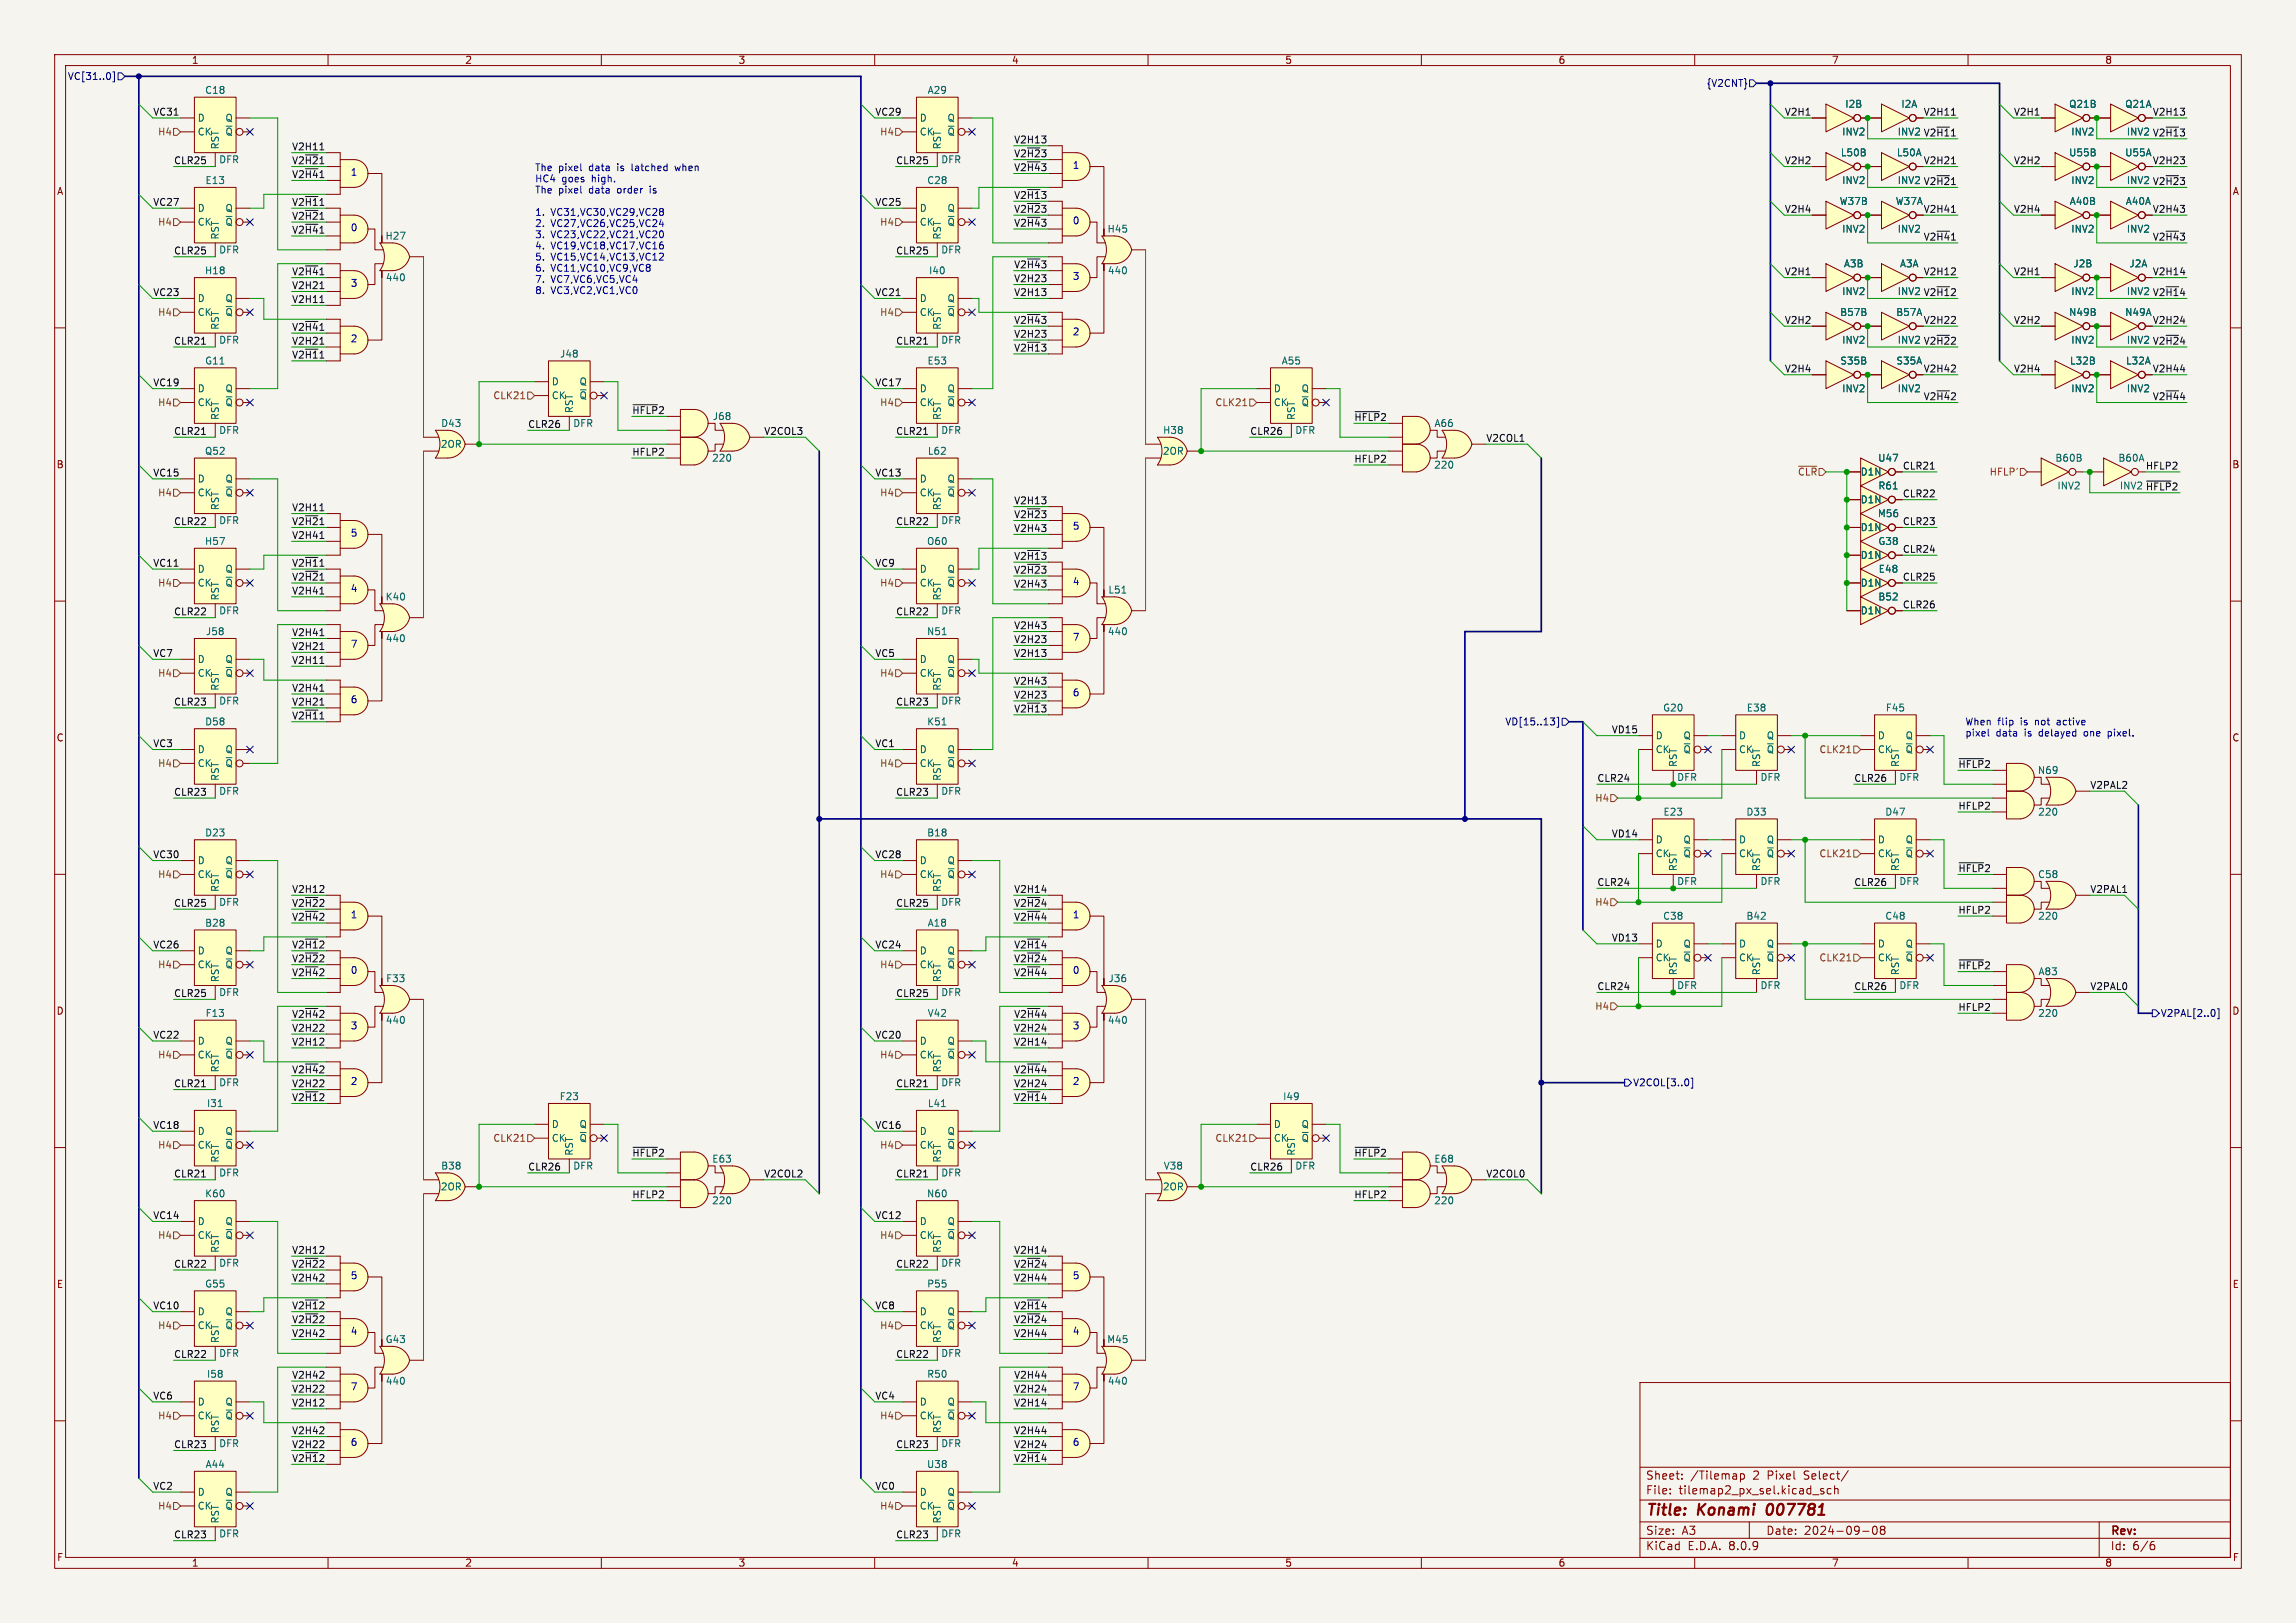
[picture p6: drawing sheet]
<svg xmlns="http://www.w3.org/2000/svg" width="420mm" height="297mm" viewBox="0 0 420 297" stroke-linecap="round" stroke-linejoin="round" font-family="sans-serif">
<defs><g id="words">
<g font-size="2.8" fill="#840000">
<text x="301" y="277.9">Title:</text>
<text x="310.6" y="277.9">Konami</text>
<text x="324" y="277.9">007781</text>
</g>
<g font-size="2.1" fill="#840000">
<text x="301" y="273.7">File:</text>
<text x="301" y="271">Sheet:</text>
<text x="307.1" y="273.7">tilemap2_px_sel.kicad_sch</text>
<text x="309.2" y="271">/Tilemap</text>
<text x="320.7" y="271">2</text>
<text x="323.5" y="271">Pixel</text>
<text x="330.3" y="271">Select/</text>
<text x="301" y="281.1">Size:</text>
<text x="307.6" y="281.1">A3</text>
<text x="323" y="281.1">Date:</text>
<text x="330" y="281.1">2024-09-08</text>
<text x="386" y="281.3">Rev:</text>
<text x="301" y="283.9">KiCad</text>
<text x="308.7" y="283.9">E.D.A.</text>
<text x="316.3" y="283.9">8.0.9</text>
<text x="386" y="283.9">Id:</text>
<text x="390.1" y="283.9">6/6</text>
</g>
<g font-size="1.8" fill="#840000">
<text x="35" y="11.9">1</text>
<text x="85" y="11.9">2</text>
<text x="135" y="11.9">3</text>
<text x="185" y="11.9">4</text>
<text x="235" y="11.9">5</text>
<text x="285" y="11.9">6</text>
<text x="335" y="11.9">7</text>
<text x="385" y="11.9">8</text>
<text x="10.3" y="35.9">A</text>
<text x="408.3" y="35.9">A</text>
<text x="10.3" y="85.9">B</text>
<text x="408.2" y="85.9">B</text>
<text x="10.3" y="135.9">C</text>
<text x="408.2" y="135.9">C</text>
<text x="10.3" y="185.9">D</text>
<text x="408.2" y="185.9">D</text>
<text x="10.3" y="235.9">E</text>
<text x="408.3" y="235.9">E</text>
<text x="10.3" y="285.9">F</text>
<text x="35" y="286.9">1</text>
<text x="85" y="286.9">2</text>
<text x="135" y="286.9">3</text>
<text x="185" y="286.9">4</text>
<text x="235" y="286.9">5</text>
<text x="285" y="286.9">6</text>
<text x="335" y="286.9">7</text>
<text x="385" y="286.9">8</text>
<text x="408.3" y="285.9">F</text>
</g>
<g font-size="1.8" fill="#000084">
<text x="12.3" y="14.8">VC[31..0]</text>
<text x="312.1" y="16.1">{V2CNT}</text>
<text x="275.3" y="132.9">VD[15..13]</text>
<text x="395.2" y="186.3">V2PAL[2..0]</text>
<text x="298.6" y="199">V2COL[3..0]</text>
</g>
<g font-size="1.8" fill="#006464">
<text x="37.4" y="17.4">C18</text>
<text x="169.6" y="17.4">A29</text>
<text x="36.1" y="22.5">D</text>
<text x="41.1" y="22.5">Q</text>
<text x="168.1" y="22.5">D</text>
<text x="173.2" y="22.5">Q</text>
<text x="337.4" y="19.9">I2B</text>
<text x="347.7" y="19.9">I2A</text>
<text x="378.4" y="19.9">Q21B</text>
<text x="388.6" y="19.9">Q21A</text>
<text x="36.1" y="25">CK</text>
<text x="40.2" y="27.4" transform="rotate(-90 40.2 27.4)">RST</text>
<text x="41.1" y="25">~{Q}</text>
<text x="168.1" y="25">CK</text>
<text x="172.3" y="27.4" transform="rotate(-90 172.3 27.4)">RST</text>
<text x="173.2" y="25">~{Q}</text>
<text x="336.6" y="28.8">L50B</text>
<text x="336.9" y="25">INV2</text>
<text x="346.9" y="28.8">L50A</text>
<text x="347" y="25">INV2</text>
<text x="378.4" y="28.8">U55B</text>
<text x="378.8" y="25">INV2</text>
<text x="388.6" y="28.8">U55A</text>
<text x="388.9" y="25">INV2</text>
<text x="37.5" y="33.9">E13</text>
<text x="40" y="30.1">DFR</text>
<text x="169.5" y="33.9">C28</text>
<text x="172.1" y="30.1">DFR</text>
<text x="336.9" y="33.9">INV2</text>
<text x="347" y="33.9">INV2</text>
<text x="378.8" y="33.9">INV2</text>
<text x="388.9" y="33.9">INV2</text>
<text x="36.1" y="39">D</text>
<text x="36.1" y="41.5">CK</text>
<text x="41.1" y="41.5">~{Q}</text>
<text x="41.1" y="39">Q</text>
<text x="168.1" y="39">D</text>
<text x="168.1" y="41.5">CK</text>
<text x="173.2" y="41.5">~{Q}</text>
<text x="173.2" y="39">Q</text>
<text x="336.4" y="37.7">W37B</text>
<text x="346.7" y="37.7">W37A</text>
<text x="378.5" y="37.7">A40B</text>
<text x="388.8" y="37.7">A40A</text>
<text x="40" y="46.6">DFR</text>
<text x="40.2" y="43.9" transform="rotate(-90 40.2 43.9)">RST</text>
<text x="70.4" y="44">H27</text>
<text x="172.1" y="46.6">DFR</text>
<text x="172.3" y="43.9" transform="rotate(-90 172.3 43.9)">RST</text>
<text x="202.5" y="42.8">H45</text>
<text x="336.9" y="42.8">INV2</text>
<text x="347" y="42.8">INV2</text>
<text x="378.8" y="42.8">INV2</text>
<text x="388.9" y="42.8">INV2</text>
<text x="37.4" y="50.4">H18</text>
<text x="70.5" y="51.7">440</text>
<text x="169.8" y="50.4">I40</text>
<text x="202.6" y="50.4">440</text>
<text x="337.2" y="49.1">A3B</text>
<text x="347.5" y="49.1">A3A</text>
<text x="379.2" y="49.1">J2B</text>
<text x="389.4" y="49.1">J2A</text>
<text x="36.1" y="55.5">D</text>
<text x="36.1" y="58">CK</text>
<text x="41.1" y="58">~{Q}</text>
<text x="41.1" y="55.5">Q</text>
<text x="168.1" y="55.5">D</text>
<text x="168.1" y="58">CK</text>
<text x="173.2" y="58">~{Q}</text>
<text x="173.2" y="55.5">Q</text>
<text x="336.5" y="58">B57B</text>
<text x="336.9" y="54.2">INV2</text>
<text x="346.8" y="58">B57A</text>
<text x="347" y="54.2">INV2</text>
<text x="378.4" y="58">N49B</text>
<text x="378.8" y="54.2">INV2</text>
<text x="388.6" y="58">N49A</text>
<text x="388.9" y="54.2">INV2</text>
<text x="40" y="63.1">DFR</text>
<text x="40.2" y="60.5" transform="rotate(-90 40.2 60.5)">RST</text>
<text x="102.3" y="65.6">J48</text>
<text x="172.1" y="63.1">DFR</text>
<text x="172.3" y="60.5" transform="rotate(-90 172.3 60.5)">RST</text>
<text x="336.9" y="63.1">INV2</text>
<text x="347" y="63.1">INV2</text>
<text x="378.8" y="63.1">INV2</text>
<text x="388.9" y="63.1">INV2</text>
<text x="36.1" y="72">D</text>
<text x="37.4" y="66.9">G11</text>
<text x="41.1" y="72">Q</text>
<text x="100.8" y="70.7">D</text>
<text x="105.9" y="70.7">Q</text>
<text x="168.1" y="72">D</text>
<text x="169.6" y="66.9">E53</text>
<text x="173.2" y="72">Q</text>
<text x="232.9" y="72">D</text>
<text x="234.4" y="66.9">A55</text>
<text x="238" y="72">Q</text>
<text x="336.5" y="66.9">S35B</text>
<text x="336.9" y="72">INV2</text>
<text x="346.8" y="66.9">S35A</text>
<text x="347" y="72">INV2</text>
<text x="378.5" y="66.9">L32B</text>
<text x="378.8" y="72">INV2</text>
<text x="388.8" y="66.9">L32A</text>
<text x="388.9" y="72">INV2</text>
<text x="36.1" y="74.5">CK</text>
<text x="40.2" y="77" transform="rotate(-90 40.2 77)">RST</text>
<text x="41.1" y="74.5">~{Q}</text>
<text x="100.8" y="73.3">CK</text>
<text x="105" y="75.7" transform="rotate(-90 105 75.7)">RST</text>
<text x="105.9" y="73.3">~{Q}</text>
<text x="130.3" y="77.1">J68</text>
<text x="168.1" y="74.5">CK</text>
<text x="172.3" y="77" transform="rotate(-90 172.3 77)">RST</text>
<text x="173.2" y="74.5">~{Q}</text>
<text x="232.9" y="74.5">CK</text>
<text x="237.1" y="77" transform="rotate(-90 237.1 77)">RST</text>
<text x="238" y="74.5">~{Q}</text>
<text x="37.4" y="83.4">Q52</text>
<text x="40" y="79.6">DFR</text>
<text x="80.5" y="82.1">2OR</text>
<text x="80.6" y="78.3">D43</text>
<text x="104.8" y="78.3">DFR</text>
<text x="169.6" y="83.4">L62</text>
<text x="172.1" y="79.6">DFR</text>
<text x="212.6" y="83.4">2OR</text>
<text x="212.7" y="79.6">H38</text>
<text x="236.8" y="79.6">DFR</text>
<text x="262.3" y="78.3">A66</text>
<text x="36.1" y="88.5">D</text>
<text x="41.1" y="88.5">Q</text>
<text x="130.2" y="84.7">220</text>
<text x="168.1" y="88.5">D</text>
<text x="173.2" y="88.5">Q</text>
<text x="262.2" y="86">220</text>
<text x="340.3" y="87.2">D1N</text>
<text x="343.5" y="84.7">U47</text>
<text x="343.5" y="89.8">R61</text>
<text x="375.9" y="84.7">B60B</text>
<text x="376.2" y="89.8">INV2</text>
<text x="387.4" y="84.7">B60A</text>
<text x="36.1" y="91">CK</text>
<text x="40.2" y="93.5" transform="rotate(-90 40.2 93.5)">RST</text>
<text x="41.1" y="91">~{Q}</text>
<text x="168.1" y="91">CK</text>
<text x="172.3" y="93.5" transform="rotate(-90 172.3 93.5)">RST</text>
<text x="173.2" y="91">~{Q}</text>
<text x="340.3" y="92.3">D1N</text>
<text x="343.4" y="94.8">M56</text>
<text x="37.4" y="99.9">H57</text>
<text x="40" y="96.1">DFR</text>
<text x="169.5" y="99.9">O60</text>
<text x="172.1" y="96.1">DFR</text>
<text x="340.3" y="97.4">D1N</text>
<text x="343.5" y="99.9">G38</text>
<text x="36.1" y="105">D</text>
<text x="36.1" y="107.5">CK</text>
<text x="41.1" y="107.5">~{Q}</text>
<text x="41.1" y="105">Q</text>
<text x="168.1" y="105">D</text>
<text x="168.1" y="107.5">CK</text>
<text x="173.2" y="107.5">~{Q}</text>
<text x="173.2" y="105">Q</text>
<text x="340.3" y="102.5">D1N</text>
<text x="340.3" y="107.5">D1N</text>
<text x="343.6" y="105">E48</text>
<text x="40" y="112.6">DFR</text>
<text x="40.2" y="110" transform="rotate(-90 40.2 110)">RST</text>
<text x="70.4" y="110.1">K40</text>
<text x="172.1" y="112.6">DFR</text>
<text x="172.3" y="110" transform="rotate(-90 172.3 110)">RST</text>
<text x="202.6" y="108.8">L51</text>
<text x="340.3" y="112.6">D1N</text>
<text x="343.5" y="110.1">B52</text>
<text x="37.6" y="116.4">J58</text>
<text x="70.5" y="117.7">440</text>
<text x="169.5" y="116.4">N51</text>
<text x="202.6" y="116.4">440</text>
<text x="36.1" y="121.5">D</text>
<text x="36.1" y="124.1">CK</text>
<text x="41.1" y="124.1">~{Q}</text>
<text x="41.1" y="121.5">Q</text>
<text x="168.1" y="121.5">D</text>
<text x="168.1" y="124.1">CK</text>
<text x="173.2" y="124.1">~{Q}</text>
<text x="173.2" y="121.5">Q</text>
<text x="40" y="129.1">DFR</text>
<text x="40.2" y="126.5" transform="rotate(-90 40.2 126.5)">RST</text>
<text x="172.1" y="129.1">DFR</text>
<text x="172.3" y="126.5" transform="rotate(-90 172.3 126.5)">RST</text>
<text x="304.1" y="130.4">G20</text>
<text x="319.4" y="130.4">E38</text>
<text x="344.9" y="130.4">F45</text>
<text x="37.4" y="132.9">D58</text>
<text x="169.5" y="132.9">K51</text>
<text x="302.8" y="135.5">D</text>
<text x="307.8" y="135.5">Q</text>
<text x="318" y="135.5">D</text>
<text x="323.1" y="135.5">Q</text>
<text x="343.4" y="135.5">D</text>
<text x="348.5" y="135.5">Q</text>
<text x="36.1" y="138">D</text>
<text x="36.1" y="140.6">CK</text>
<text x="40.2" y="143" transform="rotate(-90 40.2 143)">RST</text>
<text x="41.1" y="140.6">~{Q}</text>
<text x="41.1" y="138">Q</text>
<text x="168.1" y="138">D</text>
<text x="168.1" y="140.6">CK</text>
<text x="172.3" y="143" transform="rotate(-90 172.3 143)">RST</text>
<text x="173.2" y="140.6">~{Q}</text>
<text x="173.2" y="138">Q</text>
<text x="302.8" y="138">CK</text>
<text x="306.7" y="143.1">DFR</text>
<text x="306.9" y="140.5" transform="rotate(-90 306.9 140.5)">RST</text>
<text x="307.8" y="138">~{Q}</text>
<text x="318" y="138">CK</text>
<text x="321.9" y="143.1">DFR</text>
<text x="322.2" y="140.5" transform="rotate(-90 322.2 140.5)">RST</text>
<text x="323.1" y="138">~{Q}</text>
<text x="343.4" y="138">CK</text>
<text x="347.3" y="143.1">DFR</text>
<text x="347.6" y="140.5" transform="rotate(-90 347.6 140.5)">RST</text>
<text x="348.5" y="138">~{Q}</text>
<text x="372.7" y="141.8">N69</text>
<text x="40" y="145.6">DFR</text>
<text x="172.1" y="145.6">DFR</text>
<text x="304.2" y="149.5">E23</text>
<text x="319.4" y="149.5">D33</text>
<text x="344.8" y="149.5">D47</text>
<text x="372.7" y="149.5">220</text>
<text x="37.4" y="153.3">D23</text>
<text x="169.5" y="153.3">B18</text>
<text x="302.8" y="154.5">D</text>
<text x="307.8" y="154.5">Q</text>
<text x="318" y="154.5">D</text>
<text x="323.1" y="154.5">Q</text>
<text x="343.4" y="154.5">D</text>
<text x="348.5" y="154.5">Q</text>
<text x="36.1" y="158.3">D</text>
<text x="36.1" y="160.9">CK</text>
<text x="41.1" y="160.9">~{Q}</text>
<text x="41.1" y="158.3">Q</text>
<text x="168.1" y="158.3">D</text>
<text x="168.1" y="160.9">CK</text>
<text x="173.2" y="160.9">~{Q}</text>
<text x="173.2" y="158.3">Q</text>
<text x="302.8" y="157.1">CK</text>
<text x="306.9" y="159.5" transform="rotate(-90 306.9 159.5)">RST</text>
<text x="307.8" y="157.1">~{Q}</text>
<text x="318" y="157.1">CK</text>
<text x="322.2" y="159.5" transform="rotate(-90 322.2 159.5)">RST</text>
<text x="323.1" y="157.1">~{Q}</text>
<text x="343.4" y="157.1">CK</text>
<text x="347.6" y="159.5" transform="rotate(-90 347.6 159.5)">RST</text>
<text x="348.5" y="157.1">~{Q}</text>
<text x="372.7" y="160.9">C58</text>
<text x="40" y="166">DFR</text>
<text x="40.2" y="163.3" transform="rotate(-90 40.2 163.3)">RST</text>
<text x="172.1" y="166">DFR</text>
<text x="172.3" y="163.3" transform="rotate(-90 172.3 163.3)">RST</text>
<text x="306.7" y="162.2">DFR</text>
<text x="321.9" y="162.2">DFR</text>
<text x="347.3" y="162.2">DFR</text>
<text x="37.4" y="169.8">B28</text>
<text x="169.6" y="169.8">A18</text>
<text x="302.8" y="173.6">D</text>
<text x="304.1" y="168.5">C38</text>
<text x="307.8" y="173.6">Q</text>
<text x="318" y="173.6">D</text>
<text x="319.4" y="168.5">B42</text>
<text x="323.1" y="173.6">Q</text>
<text x="343.4" y="173.6">D</text>
<text x="344.8" y="168.5">C48</text>
<text x="348.5" y="173.6">Q</text>
<text x="372.7" y="168.5">220</text>
<text x="36.1" y="174.9">D</text>
<text x="36.1" y="177.4">CK</text>
<text x="40.2" y="179.8" transform="rotate(-90 40.2 179.8)">RST</text>
<text x="41.1" y="177.4">~{Q}</text>
<text x="41.1" y="174.9">Q</text>
<text x="70.5" y="179.9">F33</text>
<text x="168.1" y="174.9">D</text>
<text x="168.1" y="177.4">CK</text>
<text x="172.3" y="179.8" transform="rotate(-90 172.3 179.8)">RST</text>
<text x="173.2" y="177.4">~{Q}</text>
<text x="173.2" y="174.9">Q</text>
<text x="202.7" y="179.9">J36</text>
<text x="302.8" y="176.1">CK</text>
<text x="306.9" y="178.6" transform="rotate(-90 306.9 178.6)">RST</text>
<text x="307.8" y="176.1">~{Q}</text>
<text x="318" y="176.1">CK</text>
<text x="322.2" y="178.6" transform="rotate(-90 322.2 178.6)">RST</text>
<text x="323.1" y="176.1">~{Q}</text>
<text x="343.4" y="176.1">CK</text>
<text x="347.6" y="178.6" transform="rotate(-90 347.6 178.6)">RST</text>
<text x="348.5" y="176.1">~{Q}</text>
<text x="372.8" y="178.7">A83</text>
<text x="40" y="182.5">DFR</text>
<text x="172.1" y="182.5">DFR</text>
<text x="306.7" y="181.2">DFR</text>
<text x="321.9" y="181.2">DFR</text>
<text x="347.3" y="181.2">DFR</text>
<text x="36.1" y="191.4">D</text>
<text x="37.5" y="186.3">F13</text>
<text x="41.1" y="191.4">Q</text>
<text x="70.5" y="187.6">440</text>
<text x="168.1" y="191.4">D</text>
<text x="169.6" y="186.3">V42</text>
<text x="173.2" y="191.4">Q</text>
<text x="202.6" y="187.6">440</text>
<text x="372.7" y="186.3">220</text>
<text x="36.1" y="193.9">CK</text>
<text x="40.2" y="196.3" transform="rotate(-90 40.2 196.3)">RST</text>
<text x="41.1" y="193.9">~{Q}</text>
<text x="168.1" y="193.9">CK</text>
<text x="172.3" y="196.3" transform="rotate(-90 172.3 196.3)">RST</text>
<text x="173.2" y="193.9">~{Q}</text>
<text x="37.8" y="202.8">I31</text>
<text x="40" y="199">DFR</text>
<text x="102.3" y="201.5">F23</text>
<text x="169.6" y="202.8">L41</text>
<text x="172.1" y="199">DFR</text>
<text x="234.6" y="201.5">I49</text>
<text x="36.1" y="207.9">D</text>
<text x="41.1" y="207.9">Q</text>
<text x="100.8" y="206.6">D</text>
<text x="100.8" y="209.1">CK</text>
<text x="105.9" y="209.1">~{Q}</text>
<text x="105.9" y="206.6">Q</text>
<text x="168.1" y="207.9">D</text>
<text x="173.2" y="207.9">Q</text>
<text x="232.9" y="206.6">D</text>
<text x="232.9" y="209.1">CK</text>
<text x="238" y="209.1">~{Q}</text>
<text x="238" y="206.6">Q</text>
<text x="36.1" y="210.4">CK</text>
<text x="40" y="215.5">DFR</text>
<text x="40.2" y="212.9" transform="rotate(-90 40.2 212.9)">RST</text>
<text x="41.1" y="210.4">~{Q}</text>
<text x="80.6" y="214.2">B38</text>
<text x="104.8" y="214.2">DFR</text>
<text x="105" y="211.6" transform="rotate(-90 105 211.6)">RST</text>
<text x="130.2" y="213">E63</text>
<text x="168.1" y="210.4">CK</text>
<text x="172.1" y="215.5">DFR</text>
<text x="172.3" y="212.9" transform="rotate(-90 172.3 212.9)">RST</text>
<text x="173.2" y="210.4">~{Q}</text>
<text x="212.8" y="214.2">V38</text>
<text x="236.8" y="214.2">DFR</text>
<text x="237.1" y="211.6" transform="rotate(-90 237.1 211.6)">RST</text>
<text x="262.3" y="213">E68</text>
<text x="37.4" y="219.3">K60</text>
<text x="80.5" y="218">2OR</text>
<text x="130.2" y="220.6">220</text>
<text x="169.5" y="219.3">N60</text>
<text x="212.6" y="218">2OR</text>
<text x="262.2" y="220.6">220</text>
<text x="36.1" y="224.4">D</text>
<text x="36.1" y="226.9">CK</text>
<text x="41.1" y="226.9">~{Q}</text>
<text x="41.1" y="224.4">Q</text>
<text x="168.1" y="224.4">D</text>
<text x="168.1" y="226.9">CK</text>
<text x="173.2" y="226.9">~{Q}</text>
<text x="173.2" y="224.4">Q</text>
<text x="40" y="232">DFR</text>
<text x="40.2" y="229.4" transform="rotate(-90 40.2 229.4)">RST</text>
<text x="172.1" y="232">DFR</text>
<text x="172.3" y="229.4" transform="rotate(-90 172.3 229.4)">RST</text>
<text x="37.4" y="235.8">G55</text>
<text x="169.5" y="235.8">P55</text>
<text x="36.1" y="240.9">D</text>
<text x="36.1" y="243.4">CK</text>
<text x="40.2" y="245.9" transform="rotate(-90 40.2 245.9)">RST</text>
<text x="41.1" y="243.4">~{Q}</text>
<text x="41.1" y="240.9">Q</text>
<text x="70.4" y="246">G43</text>
<text x="168.1" y="240.9">D</text>
<text x="168.1" y="243.4">CK</text>
<text x="172.3" y="245.9" transform="rotate(-90 172.3 245.9)">RST</text>
<text x="173.2" y="243.4">~{Q}</text>
<text x="173.2" y="240.9">Q</text>
<text x="202.4" y="246">M45</text>
<text x="40" y="248.5">DFR</text>
<text x="172.1" y="248.5">DFR</text>
<text x="36.1" y="257.4">D</text>
<text x="37.8" y="252.3">I58</text>
<text x="41.1" y="257.4">Q</text>
<text x="70.5" y="253.6">440</text>
<text x="168.1" y="257.4">D</text>
<text x="169.5" y="252.3">R50</text>
<text x="173.2" y="257.4">Q</text>
<text x="202.6" y="253.6">440</text>
<text x="36.1" y="259.9">CK</text>
<text x="40.2" y="262.4" transform="rotate(-90 40.2 262.4)">RST</text>
<text x="41.1" y="259.9">~{Q}</text>
<text x="168.1" y="259.9">CK</text>
<text x="172.3" y="262.4" transform="rotate(-90 172.3 262.4)">RST</text>
<text x="173.2" y="259.9">~{Q}</text>
<text x="37.5" y="268.8">A44</text>
<text x="40" y="265">DFR</text>
<text x="169.5" y="268.8">U38</text>
<text x="172.1" y="265">DFR</text>
<text x="36.1" y="273.9">D</text>
<text x="41.1" y="273.9">Q</text>
<text x="168.1" y="273.9">D</text>
<text x="173.2" y="273.9">Q</text>
<text x="36.1" y="276.5">CK</text>
<text x="40" y="281.5">DFR</text>
<text x="40.2" y="278.9" transform="rotate(-90 40.2 278.9)">RST</text>
<text x="41.1" y="276.5">~{Q}</text>
<text x="168.1" y="276.5">CK</text>
<text x="172.1" y="281.5">DFR</text>
<text x="172.3" y="278.9" transform="rotate(-90 172.3 278.9)">RST</text>
<text x="173.2" y="276.5">~{Q}</text>
</g>
<g font-size="1.8" fill="#0f0f0f">
<text x="27.9" y="21.2">VC31</text>
<text x="160" y="21.2">VC29</text>
<text x="326.4" y="21.2">V2H1</text>
<text x="351.8" y="21.2">V2H11</text>
<text x="368.3" y="21.2">V2H1</text>
<text x="393.7" y="21.2">V2H13</text>
<text x="53.3" y="27.6">V2H11</text>
<text x="185.4" y="28.9">V2~{H2}3</text>
<text x="185.4" y="26.3">V2H13</text>
<text x="347" y="25">INV2 V2~{H1}1</text>
<text x="388.9" y="25">INV2 V2~{H1}3</text>
<text x="31.7" y="30.1">CLR25</text>
<text x="53.3" y="30.1">V2~{H2}1</text>
<text x="53.3" y="32.7">V2~{H4}1</text>
<text x="163.8" y="30.1">CLR25</text>
<text x="185.4" y="31.4">V2~{H4}3</text>
<text x="326.4" y="30.1">V2H2</text>
<text x="347" y="33.9">INV2 V2~{H2}1</text>
<text x="351.8" y="30.1">V2H21</text>
<text x="368.3" y="30.1">V2H2</text>
<text x="388.9" y="33.9">INV2 V2~{H2}3</text>
<text x="393.7" y="30.1">V2H23</text>
<text x="27.9" y="37.8">VC27</text>
<text x="53.3" y="40.3">V2~{H2}1</text>
<text x="53.3" y="37.8">V2~{H1}1</text>
<text x="160" y="37.8">VC25</text>
<text x="185.4" y="39">V2~{H2}3</text>
<text x="185.4" y="41.6">V2~{H4}3</text>
<text x="185.4" y="36.5">V2~{H1}3</text>
<text x="326.4" y="39">V2H4</text>
<text x="351.8" y="39">V2H41</text>
<text x="368.3" y="39">V2H4</text>
<text x="393.7" y="39">V2H43</text>
<text x="31.7" y="46.6">CLR25</text>
<text x="53.3" y="42.8">V2~{H4}1</text>
<text x="163.8" y="46.6">CLR25</text>
<text x="351.8" y="44.1">V2~{H4}1</text>
<text x="393.7" y="44.1">V2~{H4}3</text>
<text x="53.3" y="50.5">V2~{H4}1</text>
<text x="53.3" y="53">V2H21</text>
<text x="185.4" y="51.7">V2H23</text>
<text x="185.4" y="49.2">V2~{H4}3</text>
<text x="326.4" y="50.5">V2H1</text>
<text x="351.8" y="50.5">V2H12</text>
<text x="368.3" y="50.5">V2H1</text>
<text x="393.7" y="50.5">V2H14</text>
<text x="27.9" y="54.3">VC23</text>
<text x="53.3" y="55.5">V2H11</text>
<text x="160" y="54.3">VC21</text>
<text x="185.4" y="59.3">V2~{H4}3</text>
<text x="185.4" y="54.3">V2H13</text>
<text x="326.4" y="59.3">V2H2</text>
<text x="347" y="54.2">INV2 V2~{H1}2</text>
<text x="351.8" y="59.3">V2H22</text>
<text x="368.3" y="59.3">V2H2</text>
<text x="388.9" y="54.2">INV2 V2~{H1}4</text>
<text x="393.7" y="59.3">V2H24</text>
<text x="31.7" y="63.2">CLR21</text>
<text x="53.3" y="60.6">V2~{H4}1</text>
<text x="53.3" y="65.7">V2~{H1}1</text>
<text x="53.3" y="63.2">V2H21</text>
<text x="163.8" y="63.2">CLR21</text>
<text x="185.4" y="64.4">V2~{H1}3</text>
<text x="185.4" y="61.9">V2H23</text>
<text x="347" y="63.1">INV2 V2~{H2}2</text>
<text x="388.9" y="63.1">INV2 V2~{H2}4</text>
<text x="27.9" y="70.8">VC19</text>
<text x="160" y="70.8">VC17</text>
<text x="326.4" y="68.2">V2H4</text>
<text x="351.8" y="68.2">V2H42</text>
<text x="368.3" y="68.2">V2H4</text>
<text x="393.7" y="68.2">V2H44</text>
<text x="115.6" y="75.9">~{HFLP}2</text>
<text x="247.6" y="77.1">~{HFLP}2</text>
<text x="351.8" y="73.3">V2~{H4}2</text>
<text x="393.7" y="73.3">V2~{H4}4</text>
<text x="31.7" y="79.7">CLR21</text>
<text x="96.5" y="78.4">CLR26</text>
<text x="115.6" y="83.5">HFLP2</text>
<text x="139.7" y="79.7">V2COL3</text>
<text x="163.8" y="79.7">CLR21</text>
<text x="228.6" y="79.7">CLR26</text>
<text x="271.8" y="80.9">V2COL1</text>
<text x="27.9" y="87.3">VC15</text>
<text x="160" y="87.3">VC13</text>
<text x="247.6" y="84.7">HFLP2</text>
<text x="348" y="86">CLR21</text>
<text x="387.7" y="89.8">INV2 ~{HFLP}2</text>
<text x="392.4" y="86">HFLP2</text>
<text x="53.3" y="93.6">V2H11</text>
<text x="185.4" y="92.4">V2H13</text>
<text x="185.4" y="94.9">V2~{H2}3</text>
<text x="348" y="91.1">CLR22</text>
<text x="31.7" y="96.2">CLR22</text>
<text x="53.3" y="98.7">V2H41</text>
<text x="53.3" y="96.2">V2~{H2}1</text>
<text x="163.8" y="96.2">CLR22</text>
<text x="185.4" y="97.4">V2H43</text>
<text x="348" y="96.2">CLR23</text>
<text x="348" y="101.3">CLR24</text>
<text x="27.9" y="103.8">VC11</text>
<text x="53.3" y="106.3">V2~{H2}1</text>
<text x="53.3" y="103.8">V2~{H1}1</text>
<text x="160" y="103.8">VC9</text>
<text x="185.4" y="102.5">V2~{H1}3</text>
<text x="185.4" y="105.1">V2~{H2}3</text>
<text x="185.4" y="107.6">V2H43</text>
<text x="348" y="106.3">CLR25</text>
<text x="31.7" y="112.7">CLR22</text>
<text x="53.3" y="108.9">V2H41</text>
<text x="163.8" y="112.7">CLR22</text>
<text x="348" y="111.4">CLR26</text>
<text x="53.3" y="119">V2H21</text>
<text x="53.3" y="116.5">V2H41</text>
<text x="185.4" y="115.2">V2H43</text>
<text x="185.4" y="117.8">V2H23</text>
<text x="27.9" y="120.3">VC7</text>
<text x="53.3" y="121.6">V2H11</text>
<text x="160" y="120.3">VC5</text>
<text x="185.4" y="120.3">V2H13</text>
<text x="185.4" y="125.4">V2H43</text>
<text x="31.7" y="129.2">CLR23</text>
<text x="53.3" y="131.7">V2~{H1}1</text>
<text x="53.3" y="129.2">V2H21</text>
<text x="53.3" y="126.7">V2H41</text>
<text x="163.8" y="129.2">CLR23</text>
<text x="185.4" y="130.5">V2~{H1}3</text>
<text x="185.4" y="127.9">V2H23</text>
<text x="27.9" y="136.8">VC3</text>
<text x="160" y="136.8">VC1</text>
<text x="294.7" y="134.3">VD15</text>
<text x="292.1" y="143.2">CLR24</text>
<text x="339.1" y="143.2">CLR26</text>
<text x="358.1" y="140.6">~{HFLP}2</text>
<text x="31.7" y="145.7">CLR23</text>
<text x="163.8" y="145.7">CLR23</text>
<text x="358.1" y="148.2">HFLP2</text>
<text x="382.3" y="144.4">V2PAL2</text>
<text x="294.7" y="153.3">VD14</text>
<text x="27.9" y="157.1">VC30</text>
<text x="160" y="157.1">VC28</text>
<text x="358.1" y="159.7">~{HFLP}2</text>
<text x="31.7" y="166">CLR25</text>
<text x="53.3" y="166">V2~{H2}2</text>
<text x="53.3" y="163.5">V2H12</text>
<text x="163.8" y="166">CLR25</text>
<text x="185.4" y="166">V2~{H2}4</text>
<text x="185.4" y="163.5">V2H14</text>
<text x="292.1" y="162.2">CLR24</text>
<text x="339.1" y="162.2">CLR26</text>
<text x="358.1" y="167.3">HFLP2</text>
<text x="382.3" y="163.5">V2PAL1</text>
<text x="27.9" y="173.6">VC26</text>
<text x="53.3" y="173.6">V2~{H1}2</text>
<text x="53.3" y="168.6">V2~{H4}2</text>
<text x="160" y="173.6">VC24</text>
<text x="185.4" y="168.6">V2~{H4}4</text>
<text x="185.4" y="173.6">V2~{H1}4</text>
<text x="294.7" y="172.4">VD13</text>
<text x="53.3" y="178.7">V2~{H4}2</text>
<text x="53.3" y="176.2">V2~{H2}2</text>
<text x="185.4" y="178.7">V2~{H4}4</text>
<text x="185.4" y="176.2">V2~{H2}4</text>
<text x="358.1" y="177.5">~{HFLP}2</text>
<text x="31.7" y="182.5">CLR25</text>
<text x="163.8" y="182.5">CLR25</text>
<text x="292.1" y="181.3">CLR24</text>
<text x="339.1" y="181.3">CLR26</text>
<text x="358.1" y="185.1">HFLP2</text>
<text x="382.3" y="181.3">V2PAL0</text>
<text x="27.9" y="190.2">VC22</text>
<text x="53.3" y="186.3">V2~{H4}2</text>
<text x="53.3" y="188.9">V2H22</text>
<text x="53.3" y="191.4">V2H12</text>
<text x="160" y="190.2">VC20</text>
<text x="185.4" y="188.9">V2H24</text>
<text x="185.4" y="186.3">V2~{H4}4</text>
<text x="185.4" y="191.4">V2H14</text>
<text x="53.3" y="196.5">V2~{H4}2</text>
<text x="185.4" y="196.5">V2~{H4}4</text>
<text x="31.7" y="199">CLR21</text>
<text x="53.3" y="199">V2H22</text>
<text x="53.3" y="201.6">V2~{H1}2</text>
<text x="163.8" y="199">CLR21</text>
<text x="185.4" y="201.6">V2~{H1}4</text>
<text x="185.4" y="199">V2H24</text>
<text x="27.9" y="206.7">VC18</text>
<text x="160" y="206.7">VC16</text>
<text x="31.7" y="215.6">CLR21</text>
<text x="96.5" y="214.3">CLR26</text>
<text x="115.6" y="211.7">~{HFLP}2</text>
<text x="139.7" y="215.6">V2COL2</text>
<text x="163.8" y="215.6">CLR21</text>
<text x="228.6" y="214.3">CLR26</text>
<text x="247.6" y="211.7">~{HFLP}2</text>
<text x="271.8" y="215.6">V2COL0</text>
<text x="115.6" y="219.4">HFLP2</text>
<text x="247.6" y="219.4">HFLP2</text>
<text x="27.9" y="223.2">VC14</text>
<text x="160" y="223.2">VC12</text>
<text x="31.7" y="232.1">CLR22</text>
<text x="53.3" y="229.5">V2H12</text>
<text x="53.3" y="232.1">V2~{H2}2</text>
<text x="163.8" y="232.1">CLR22</text>
<text x="185.4" y="229.5">V2H14</text>
<text x="185.4" y="232.1">V2~{H2}4</text>
<text x="27.9" y="239.7">VC10</text>
<text x="53.3" y="239.7">V2~{H1}2</text>
<text x="53.3" y="234.6">V2H42</text>
<text x="160" y="239.7">VC8</text>
<text x="185.4" y="234.6">V2H44</text>
<text x="185.4" y="239.7">V2~{H1}4</text>
<text x="53.3" y="244.8">V2H42</text>
<text x="53.3" y="242.2">V2~{H2}2</text>
<text x="185.4" y="244.8">V2H44</text>
<text x="185.4" y="242.2">V2~{H2}4</text>
<text x="31.7" y="248.6">CLR22</text>
<text x="163.8" y="248.6">CLR22</text>
<text x="27.9" y="256.2">VC6</text>
<text x="53.3" y="254.9">V2H22</text>
<text x="53.3" y="252.4">V2H42</text>
<text x="53.3" y="257.5">V2H12</text>
<text x="160" y="256.2">VC4</text>
<text x="185.4" y="252.4">V2H44</text>
<text x="185.4" y="254.9">V2H24</text>
<text x="185.4" y="257.5">V2H14</text>
<text x="53.3" y="262.5">V2H42</text>
<text x="185.4" y="262.5">V2H44</text>
<text x="31.7" y="265.1">CLR23</text>
<text x="53.3" y="267.6">V2~{H1}2</text>
<text x="53.3" y="265.1">V2H22</text>
<text x="163.8" y="265.1">CLR23</text>
<text x="185.4" y="265.1">V2H24</text>
<text x="185.4" y="267.6">V2~{H1}4</text>
<text x="27.9" y="272.7">VC2</text>
<text x="160" y="272.7">VC0</text>
<text x="31.7" y="281.6">CLR23</text>
<text x="163.8" y="281.6">CLR23</text>
</g>
<g font-size="1.8" fill="#725600">
<text x="28.8" y="25">H4</text>
<text x="160.9" y="25">H4</text>
<text x="28.8" y="41.5">H4</text>
<text x="160.9" y="41.5">H4</text>
<text x="28.8" y="58">H4</text>
<text x="160.9" y="58">H4</text>
<text x="28.8" y="74.5">H4</text>
<text x="90.1" y="73.3">CLK21</text>
<text x="160.9" y="74.5">H4</text>
<text x="222.2" y="74.5">CLK21</text>
<text x="328.8" y="87.2">~{CLR}</text>
<text x="363.9" y="87.2">HFLP'</text>
<text x="28.8" y="91">H4</text>
<text x="160.9" y="91">H4</text>
<text x="28.8" y="107.5">H4</text>
<text x="160.9" y="107.5">H4</text>
<text x="28.8" y="124.1">H4</text>
<text x="160.9" y="124.1">H4</text>
<text x="28.8" y="140.6">H4</text>
<text x="160.9" y="140.6">H4</text>
<text x="332.7" y="138">CLK21</text>
<text x="291.7" y="146.9">H4</text>
<text x="28.8" y="160.9">H4</text>
<text x="160.9" y="160.9">H4</text>
<text x="332.7" y="157.1">CLK21</text>
<text x="291.7" y="166">H4</text>
<text x="28.8" y="177.4">H4</text>
<text x="160.9" y="177.4">H4</text>
<text x="332.7" y="176.1">CLK21</text>
<text x="291.7" y="185">H4</text>
<text x="28.8" y="193.9">H4</text>
<text x="160.9" y="193.9">H4</text>
<text x="90.1" y="209.1">CLK21</text>
<text x="222.2" y="209.1">CLK21</text>
<text x="28.8" y="210.4">H4</text>
<text x="160.9" y="210.4">H4</text>
<text x="28.8" y="226.9">H4</text>
<text x="160.9" y="226.9">H4</text>
<text x="28.8" y="243.4">H4</text>
<text x="160.9" y="243.4">H4</text>
<text x="28.8" y="259.9">H4</text>
<text x="160.9" y="259.9">H4</text>
<text x="28.8" y="276.5">H4</text>
<text x="160.9" y="276.5">H4</text>
</g>
<g font-size="1.8" fill="#0000c2">
<text x="64.1" y="32.4">1</text>
<text x="97.8" y="31.5">The</text>
<text x="97.8" y="33.6">HC4</text>
<text x="97.8" y="35.6">The</text>
<text x="102.2" y="31.5">pixel</text>
<text x="102.2" y="35.6">pixel</text>
<text x="102.8" y="33.6">goes</text>
<text x="107.9" y="31.5">data</text>
<text x="107.9" y="35.6">data</text>
<text x="108.4" y="33.6">high.</text>
<text x="113.2" y="31.5">is</text>
<text x="113.2" y="35.6">order</text>
<text x="116" y="31.5">latched</text>
<text x="119.3" y="35.6">is</text>
<text x="124.2" y="31.5">when</text>
<text x="196.1" y="31.1">1</text>
<text x="97.8" y="39.7">1.</text>
<text x="97.8" y="41.7">2.</text>
<text x="100.8" y="39.7">VC31,VC30,VC29,VC28</text>
<text x="100.8" y="41.7">VC27,VC26,VC25,VC24</text>
<text x="196.1" y="41.3">0</text>
<text x="64.1" y="42.5">0</text>
<text x="97.8" y="43.8">3.</text>
<text x="97.8" y="45.8">4.</text>
<text x="97.8" y="47.9">5.</text>
<text x="100.8" y="43.8">VC23,VC22,VC21,VC20</text>
<text x="100.8" y="45.8">VC19,VC18,VC17,VC16</text>
<text x="100.8" y="47.9">VC15,VC14,VC13,VC12</text>
<text x="64.1" y="52.7">3</text>
<text x="97.8" y="49.9">6.</text>
<text x="97.8" y="52">7.</text>
<text x="100.8" y="49.9">VC11,VC10,VC9,VC8</text>
<text x="100.8" y="52">VC7,VC6,VC5,VC4</text>
<text x="196.1" y="51.4">3</text>
<text x="97.8" y="54">8.</text>
<text x="100.8" y="54">VC3,VC2,VC1,VC0</text>
<text x="64.1" y="62.8">2</text>
<text x="196.1" y="61.6">2</text>
<text x="64.1" y="98.4">5</text>
<text x="196.1" y="97.1">5</text>
<text x="196.1" y="107.3">4</text>
<text x="64.1" y="108.6">4</text>
<text x="64.1" y="118.7">7</text>
<text x="196.1" y="117.5">7</text>
<text x="64.1" y="128.9">6</text>
<text x="196.1" y="127.6">6</text>
<text x="359.4" y="132.9">When</text>
<text x="359.4" y="135">pixel</text>
<text x="365.1" y="135">data</text>
<text x="365.4" y="132.9">flip</text>
<text x="369.7" y="132.9">is</text>
<text x="370.5" y="135">is</text>
<text x="372.5" y="132.9">not</text>
<text x="373.3" y="135">delayed</text>
<text x="376.7" y="132.9">active</text>
<text x="381.7" y="135">one</text>
<text x="386.2" y="135">pixel.</text>
<text x="64.1" y="168.3">1</text>
<text x="196.1" y="168.3">1</text>
<text x="64.1" y="178.4">0</text>
<text x="196.1" y="178.4">0</text>
<text x="64.1" y="188.6">3</text>
<text x="196.1" y="188.6">3</text>
<text x="64.1" y="198.7">2</text>
<text x="196.1" y="198.7">2</text>
<text x="64.1" y="234.3">5</text>
<text x="196.1" y="234.3">5</text>
<text x="64.1" y="244.5">4</text>
<text x="196.1" y="244.5">4</text>
<text x="64.1" y="254.6">7</text>
<text x="196.1" y="254.6">7</text>
<text x="64.1" y="264.8">6</text>
<text x="196.1" y="264.8">6</text>
</g>
</g></defs>
<path d="M0 0h420v297h-420z" fill="#f5f4ef" stroke="#f5f4ef" stroke-width=".18"/>
<g fill="none" stroke="#840000" stroke-width=".18">
<path d="M10 10h400v277h-400zM12 12h396v273h-396zM60 10v2M110 10v2M160 10v2M210 10v2M260 10v2M310 10v2M360 10v2M10 60h2M408 60h2M10 110h2"/>
<path d="M408 110h2M10 160h2M408 160h2M10 210h2M408 210h2M300 253h108v32h-108zM10 260h2M300 278.5h108M300 274.5h108M300 268.5h108M305.5 273.2v.2M305.5 272.5v.1"/>
<path d="M307.7 270.5v.2M307.7 269.8v.1M318.4 269.7v1.5M318.4 269.8l.4-.1 .3 .3v.4l-.2 .2h-.5M320 278.5v3M331.6 273.5h1.1M333.6 272.5l-.4-.1-.2 .2 .1 .2 .5 .2v.3h-.6M334.9 272.5l-.4-.1-.3 .3v.4l.2 .2h.5M335.6 272.5l.2-.1 .4 .1v.9M335.6 271.9v1.5M338.1 269.1l-1.3 1.9M342.7 279.4l.2-.1a.8 .8 0 0 1 .5 .7 .8 .8 0 0 1-.5 .8l-.2-.2-.2-.4z"/>
<path d="M344.2 279.9l-.3-.3 .3-.3 .5 .1 .1 .2-.3 .3M344.2 279.9l-.3 .3 .1 .4 .2 .2 .5-.1 .1-.2-.1-.4-.2-.2M344.2 279.9h.3M384 278.5v6.5M408 260h2M60 285v2M110 285v2M160 285v2M210 285v2M260 285v2M300 281.5h108M310 285v2"/>
<path d="M340.7 280.2h1.2M360 285v2M393.6 282.7h.4l.2 .2-.1 .5-.5 .2M394 282.1l-.4 .1"/>
</g>
<path d="M323.3 275.6a1.52 1.52 0 0 0 0 1.5" fill="none" stroke="#840000" stroke-width=".4"/>
<path d="M340.4 99.1l5 2.5-5 2.5z" fill="#ffffc2"/>
<g fill="none" stroke="#840000" stroke-width=".18">
<path d="M340.4 99.1l5 2.5-5 2.5zM337.8 101.6h2.6M346.7 101.6h1.3"/>
<circle cx="346.1" cy="101.6" r=".63"/>
</g>
<path d="M342.9 168.9h7.6v10.2h-7.6z" fill="#ffffc2"/>
<path d="M340.4 172.7h2.5M340.4 175.3h2.5M342.9 168.9h7.6v10.2h-7.6zM346.7 179.1v2.5M350.5 172.7h2.6M351.8 175.3h1.3" fill="none" stroke="#840000" stroke-width=".18"/>
<path d="M386.1 36.8l5.1 2.6-5.1 2.5z" fill="#ffffc2"/>
<g fill="none" stroke="#840000" stroke-width=".18">
<path d="M383.5 39.4h2.6M386.1 36.8l5.1 2.6-5.1 2.5zM392.4 39.4h1.3"/>
<circle cx="391.8" cy="39.4" r=".63"/>
</g>
<path d="M342.9 149.9h7.6v10.1h-7.6z" fill="#ffffc2"/>
<path d="M340.4 153.7h2.5M340.4 156.2h2.5M342.9 149.9h7.6v10.1h-7.6zM350.5 153.7h2.6M351.8 156.2h1.3M346.7 160v2.6" fill="none" stroke="#840000" stroke-width=".18"/>
<path d="M342.9 130.8h7.6v10.2h-7.6z" fill="#ffffc2"/>
<path d="M340.4 134.6h2.5M340.4 137.2h2.5M342.9 130.8h7.6v10.2h-7.6zM350.5 134.6h2.6M351.8 137.2h1.3M346.7 141v2.5" fill="none" stroke="#840000" stroke-width=".18"/>
<path d="M375.9 36.8l5.1 2.6-5.1 2.5z" fill="#ffffc2"/>
<g fill="none" stroke="#840000" stroke-width=".18">
<path d="M373.4 39.4h2.5M375.9 36.8l5.1 2.6-5.1 2.5zM382.3 39.4h1.2"/>
<circle cx="381.6" cy="39.4" r=".63"/>
</g>
<path d="M375.9 48.3l5.1 2.5-5.1 2.5z" fill="#ffffc2"/>
<g fill="none" stroke="#840000" stroke-width=".18">
<path d="M373.4 50.8h2.5M375.9 48.3l5.1 2.5-5.1 2.5zM382.3 50.8h1.2"/>
<circle cx="381.6" cy="50.8" r=".63"/>
</g>
<g fill="#ffffc2" stroke="#ffffc2" stroke-width=".18">
<path d="M369.3 147l2.8 .3a2.82 2.82 0 0 1-2.5 2.6z"/>
<path d="M369.3 142l2.8 .2a2.82 2.82 0 0 1-2.5 2.6z"/>
<path d="M369.6 144.8a2.54 2.54 0 0 1 2.5 2.5h-2.5z"/>
<path d="M369.6 139.7a2.54 2.54 0 0 1 2.5 2.5h-2.5z"/>
</g>
<path d="M374.3 142.2h2.3" fill="none" stroke="#ffffc2" stroke-width=".18"/>
<g fill="#ffffc2">
<path d="M367 144.8h2.6v5.1h-2.6z"/>
<path d="M367 139.7h2.6v5.1h-2.6z"/>
<path d="M374.3 142.2h2.3v5.1h-2.3a4.3 4.3 0 0 0 0-5.1z"/>
</g>
<g fill="#ffffc2" stroke="#ffffc2" stroke-width=".18">
<path d="M376.6 144.1l3.1 .7a3.3 3.3 0 0 1-3.1 2.5z"/>
<path d="M376.6 142.2a3.3 3.3 0 0 1 3.1 2.6l-3.1 .7z"/>
<path d="M369.3 166.1l2.8 .3a2.82 2.82 0 0 1-2.5 2.5z"/>
<path d="M369.3 161l2.8 .3a2.82 2.82 0 0 1-2.5 2.5z"/>
<path d="M369.6 163.8a2.54 2.54 0 0 1 2.5 2.6h-2.5z"/>
<path d="M369.6 158.8a2.54 2.54 0 0 1 2.5 2.5h-2.5z"/>
</g>
<g fill="none" stroke="#840000" stroke-width=".18">
<path d="M364.5 146.1h2.5M364.5 141h2.5M364.5 143.5h2.5M364.5 148.6h2.5M369.6 144.8h-2.6v5.1h2.6a2.82 2.82 0 0 0 2.5-2.6M369.6 144.8a2.54 2.54 0 0 1 2.5 2.5M372.1 142.2a2.82 2.82 0 0 1-2.5 2.6M372.1 142.2a2.54 2.54 0 0 0-2.5-2.5h-2.6v5.1h2.6M372.1 142.2h1.3v1.3h1.5M374.9 146.1h-1.5v1.2h-1.3M379.7 144.8a3.3 3.3 0 0 0-3.1-2.6h-2.3a4.3 4.3 0 0 1 0 5.1M379.7 144.8h2.6"/>
<path d="M379.7 144.8a3.3 3.3 0 0 1-3.1 2.5"/>
</g>
<path d="M374.3 147.3h2.3z" fill="#840000" stroke="#840000" stroke-width=".18"/>
<path d="M374.3 161.3h2.3" fill="none" stroke="#ffffc2" stroke-width=".18"/>
<g fill="#ffffc2">
<path d="M367 163.8h2.6v5.1h-2.6z"/>
<path d="M367 158.8h2.6v5h-2.6z"/>
<path d="M374.3 161.3h2.3v5.1h-2.3a4.3 4.3 0 0 0 0-5.1z"/>
</g>
<g fill="#ffffc2" stroke="#ffffc2" stroke-width=".18">
<path d="M376.6 163.1l3.1 .7a3.3 3.3 0 0 1-3.1 2.6z"/>
<path d="M376.6 161.3a3.3 3.3 0 0 1 3.1 2.5l-3.1 .7z"/>
</g>
<g fill="none" stroke="#840000" stroke-width=".18">
<path d="M364.5 165.1h2.5M364.5 160h2.5M364.5 162.6h2.5M364.5 167.6h2.5M369.6 163.8h-2.6v5.1h2.6a2.82 2.82 0 0 0 2.5-2.5M369.6 163.8a2.54 2.54 0 0 1 2.5 2.6M372.1 161.3a2.82 2.82 0 0 1-2.5 2.5M372.1 161.3a2.54 2.54 0 0 0-2.5-2.5h-2.6v5h2.6M372.1 161.3h1.3v1.3h1.5M374.9 165.1h-1.5v1.3h-1.3M379.7 163.8a3.3 3.3 0 0 0-3.1-2.5h-2.3a4.3 4.3 0 0 1 0 5.1M379.7 163.8h2.6"/>
<path d="M379.7 163.8a3.3 3.3 0 0 1-3.1 2.6"/>
</g>
<path d="M374.3 166.4h2.3z" fill="#840000" stroke="#840000" stroke-width=".18"/>
<path d="M35.6 219.7h7.6v10.2h-7.6z" fill="#ffffc2"/>
<path d="M35.6 219.7h7.6v10.2h-7.6zM33 223.5h2.6M33 226.1h2.6M39.4 229.9v2.5M43.2 223.5h2.5M44.4 226.1h1.3" fill="none" stroke="#840000" stroke-width=".18"/>
<g fill="#ffffc2" stroke="#ffffc2" stroke-width=".18">
<path d="M369.3 183.9l2.8 .3a2.82 2.82 0 0 1-2.5 2.5z"/>
<path d="M369.3 178.8l2.8 .3a2.82 2.82 0 0 1-2.5 2.5z"/>
<path d="M369.6 181.6a2.54 2.54 0 0 1 2.5 2.6h-2.5z"/>
<path d="M369.6 176.5a2.54 2.54 0 0 1 2.5 2.6h-2.5z"/>
</g>
<path d="M374.3 179.1h2.3" fill="none" stroke="#ffffc2" stroke-width=".18"/>
<g fill="#ffffc2">
<path d="M367 181.6h2.6v5.1h-2.6z"/>
<path d="M367 176.5h2.6v5.1h-2.6z"/>
<path d="M374.3 179.1h2.3v5.1h-2.3a4.3 4.3 0 0 0 0-5.1z"/>
</g>
<g fill="#ffffc2" stroke="#ffffc2" stroke-width=".18">
<path d="M376.6 180.9l3.1 .7a3.3 3.3 0 0 1-3.1 2.6z"/>
<path d="M376.6 179.1a3.3 3.3 0 0 1 3.1 2.5l-3.1 .7z"/>
<path d="M64.8 128.3h2.5a2.54 2.54 0 0 1-2.5 2.5z"/>
<path d="M64.8 118.1h2.5a2.54 2.54 0 0 1-2.5 2.5z"/>
<path d="M64.8 108l2.5-.1a2.54 2.54 0 0 1-2.5 2.6z"/>
<path d="M64.8 97.8h2.5a2.54 2.54 0 0 1-2.5 2.5z"/>
<path d="M64.8 125.7a2.54 2.54 0 0 1 2.5 2.6h-2.5z"/>
<path d="M64.8 115.6a2.54 2.54 0 0 1 2.5 2.5h-2.5z"/>
<path d="M64.8 105.4a2.54 2.54 0 0 1 2.5 2.6h-2.5z"/>
<path d="M64.8 95.3a2.54 2.54 0 0 1 2.5 2.5h-2.5z"/>
</g>
<g fill="none" stroke="#840000" stroke-width=".18">
<path d="M364.5 177.8h2.5M372.1 179.1a2.82 2.82 0 0 1-2.5 2.5M372.1 179.1a2.54 2.54 0 0 0-2.5-2.6h-2.6v5.1h2.6M372.1 179.1h1.3v1.2h1.5M364.5 182.9h2.5M364.5 180.3h2.5M364.5 185.4h2.5M369.6 181.6h-2.6v5.1h2.6a2.82 2.82 0 0 0 2.5-2.5M369.6 181.6a2.54 2.54 0 0 1 2.5 2.6M374.9 182.9h-1.5v1.3h-1.3M379.7 181.6a3.3 3.3 0 0 0-3.1-2.5h-2.3a4.3 4.3 0 0 1 0 5M379.7 181.6h2.6"/>
<path d="M379.7 181.6a3.3 3.3 0 0 1-3.1 2.6"/>
</g>
<path d="M374.3 184.2h2.3z" fill="#840000" stroke="#840000" stroke-width=".18"/>
<path d="M69.5 110.5h2.3" fill="none" stroke="#ffffc2" stroke-width=".18"/>
<g fill="#ffffc2">
<path d="M62.2 125.7h2.6v5.1h-2.6z"/>
<path d="M62.2 115.6h2.6v5.1h-2.6z"/>
<path d="M62.2 105.4h2.6v5.1h-2.6z"/>
<path d="M62.2 95.3h2.6v5h-2.6z"/>
<path d="M69.5 110.5h2.3v5.1h-2.3a4.3 4.3 0 0 0 0-5.1z"/>
</g>
<g fill="#ffffc2" stroke="#ffffc2" stroke-width=".18">
<path d="M71.8 112.3l3.1 .7a3.3 3.3 0 0 1-3.1 2.6z"/>
<path d="M71.8 110.5a3.2 3.2 0 0 1 3.1 2.5l-3.1 .7z"/>
</g>
<g fill="none" stroke="#840000" stroke-width=".18">
<path d="M59.7 94h2.5v1.3M59.7 96.5h2.5M59.7 99.1h2.5M62.2 95.3h2.6a2.54 2.54 0 0 1 2.5 2.5 2.54 2.54 0 0 1-2.5 2.5h-2.6zM67.3 97.8h2.5v12.7v-1.3M59.7 104.1h2.5v1.3M59.7 114.3h2.5v1.3M59.7 116.8h2.5M59.7 119.4h2.5M59.7 106.7h2.5M59.7 109.2h2.5M62.2 115.6h2.6a2.54 2.54 0 0 1 2.5 2.5 2.54 2.54 0 0 1-2.5 2.5l-2.6 .1z"/>
<path d="M62.2 105.4h2.6a2.54 2.54 0 0 1 2.5 2.5 2.54 2.54 0 0 1-2.5 2.6h-2.6zM62.2 100.3v1.3h-2.5M62.2 110.5v1.3h-2.5M67.3 108h1.3v3.8h1.5M69.8 116.8v-1.2v12.7h-2.5M70.1 114.3h-1.5v3.8h-1.3M74.9 113a3.3 3.3 0 0 0-3.1-2.5h-2.3a4.3 4.3 0 0 1 0 5.1M74.9 113h2.6M74.9 113a3.3 3.3 0 0 1-3.1 2.6M59.7 124.5h2.5v1.2M59.7 127h2.5M59.7 129.5h2.5"/>
<path d="M62.2 125.7h2.6a2.54 2.54 0 0 1 2.5 2.6 2.54 2.54 0 0 1-2.5 2.5h-2.6zM62.2 120.7v1.2h-2.5M62.2 130.8v1.3h-2.5"/>
</g>
<path d="M69.5 115.6h2.3z" fill="#840000" stroke="#840000" stroke-width=".18"/>
<path d="M340.4 94l5 2.5-5 2.6z" fill="#ffffc2"/>
<g fill="none" stroke="#840000" stroke-width=".18">
<path d="M337.8 96.5h2.6M340.4 94l5 2.5-5 2.6zM346.7 96.5h1.3"/>
<circle cx="346.1" cy="96.5" r=".63"/>
</g>
<path d="M344.2 19.1l5 2.5-5 2.5z" fill="#ffffc2"/>
<g fill="none" stroke="#840000" stroke-width=".18">
<path d="M344.2 19.1l5 2.5-5 2.5zM341.6 21.6h2.6M350.5 21.6h1.3"/>
<circle cx="349.9" cy="21.6" r=".63"/>
</g>
<path d="M340.4 88.9l5 2.5-5 2.6z" fill="#ffffc2"/>
<g fill="none" stroke="#840000" stroke-width=".18">
<path d="M337.8 91.4h2.6M340.4 88.9l5 2.5-5 2.6zM346.7 91.4h1.3"/>
<circle cx="346.1" cy="91.4" r=".63"/>
</g>
<path d="M346.3 89.5h.7" fill="none" stroke="#006464" stroke-width=".18"/>
<path d="M386.1 48.3l5.1 2.5-5.1 2.5z" fill="#ffffc2"/>
<g fill="none" stroke="#840000" stroke-width=".18">
<path d="M383.5 50.8h2.6M386.1 48.3l5.1 2.5-5.1 2.5zM392.4 50.8h1.3"/>
<circle cx="391.8" cy="50.8" r=".63"/>
</g>
<path d="M340.4 104.1l5 2.6-5 2.5z" fill="#ffffc2"/>
<g fill="none" stroke="#840000" stroke-width=".18">
<path d="M337.8 106.7h2.6M340.4 104.1l5 2.6-5 2.5zM346.7 106.7h1.3"/>
<circle cx="346.1" cy="106.7" r=".63"/>
</g>
<path d="M340.4 109.2l5 2.6-5 2.5z" fill="#ffffc2"/>
<g fill="none" stroke="#840000" stroke-width=".18">
<path d="M337.8 111.8h2.6M340.4 109.2l5 2.6-5 2.5zM346.7 111.8h1.3"/>
<circle cx="346.1" cy="111.8" r=".63"/>
</g>
<path d="M167.6 269.2h7.7v10.2h-7.7z" fill="#ffffc2"/>
<path d="M165.1 273h2.5M165.1 275.6h2.5M167.6 269.2h7.7v10.2h-7.7zM171.4 279.4v2.5M175.3 273h2.5M176.5 275.6h1.3" fill="none" stroke="#840000" stroke-width=".18"/>
<path d="M35.6 236.2h7.6v10.2h-7.6z" fill="#ffffc2"/>
<path d="M35.6 236.2h7.6v10.2h-7.6zM33 240h2.6M33 242.6h2.6M39.4 246.4v2.5M43.2 240h2.5M44.4 242.6h1.3" fill="none" stroke="#840000" stroke-width=".18"/>
<path d="M344.2 48.3l5 2.5-5 2.5z" fill="#ffffc2"/>
<g fill="none" stroke="#840000" stroke-width=".18">
<path d="M341.6 50.8h2.6M344.2 48.3l5 2.5-5 2.5zM350.5 50.8h1.3"/>
<circle cx="349.9" cy="50.8" r=".63"/>
</g>
<path d="M167.6 252.7h7.7v10.2h-7.7z" fill="#ffffc2"/>
<path d="M165.1 256.5h2.5M165.1 259.1h2.5M167.6 252.7h7.7v10.2h-7.7zM175.3 256.5h2.5M176.5 259.1h1.3M171.4 262.9v2.5" fill="none" stroke="#840000" stroke-width=".18"/>
<g fill="#ffffc2" stroke="#ffffc2" stroke-width=".18">
<path d="M196.8 264.2h2.6a2.54 2.54 0 0 1-2.6 2.5z"/>
<path d="M196.8 254h2.6a2.54 2.54 0 0 1-2.6 2.5z"/>
<path d="M196.8 243.8h2.6a2.54 2.54 0 0 1-2.6 2.6z"/>
<path d="M196.8 233.7h2.6a2.54 2.54 0 0 1-2.6 2.5z"/>
<path d="M196.8 261.6a2.54 2.54 0 0 1 2.6 2.6h-2.6z"/>
<path d="M196.8 251.5a2.54 2.54 0 0 1 2.6 2.5h-2.6z"/>
<path d="M196.8 241.3a2.54 2.54 0 0 1 2.6 2.5h-2.6z"/>
<path d="M196.8 231.1a2.54 2.54 0 0 1 2.6 2.6h-2.6z"/>
</g>
<path d="M201.5 246.4h2.3" fill="none" stroke="#ffffc2" stroke-width=".18"/>
<g fill="#ffffc2">
<path d="M194.3 261.6h2.5v5.1h-2.5z"/>
<path d="M194.3 251.5h2.5v5h-2.5z"/>
<path d="M194.3 241.3h2.5v5.1h-2.5z"/>
<path d="M194.3 231.1h2.5v5.1h-2.5z"/>
<path d="M201.5 246.4h2.3v5.1h-2.3a4.3 4.3 0 0 0 0-5.1z"/>
</g>
<g fill="#ffffc2" stroke="#ffffc2" stroke-width=".18">
<path d="M203.8 248.2l3.2 .7a3.3 3.3 0 0 1-3.2 2.6z"/>
<path d="M203.8 246.4a3.2 3.2 0 0 1 3.2 2.5l-3.2 .7z"/>
<path d="M64.8 62.2h2.5a2.54 2.54 0 0 1-2.5 2.6z"/>
<path d="M64.8 52.1h2.5a2.54 2.54 0 0 1-2.5 2.5z"/>
<path d="M64.8 41.9h2.5a2.54 2.54 0 0 1-2.5 2.5z"/>
<path d="M64.8 31.8h2.5a2.54 2.54 0 0 1-2.5 2.5z"/>
<path d="M64.8 59.7a2.54 2.54 0 0 1 2.5 2.5h-2.5z"/>
<path d="M64.8 49.5a2.54 2.54 0 0 1 2.5 2.6h-2.5z"/>
<path d="M64.8 39.4a2.54 2.54 0 0 1 2.5 2.5h-2.5z"/>
<path d="M64.8 29.2a2.54 2.54 0 0 1 2.5 2.6h-2.5z"/>
</g>
<g fill="none" stroke="#840000" stroke-width=".18">
<path d="M191.8 229.9h2.5v1.2M191.8 232.4h2.5M191.8 234.9h2.5M194.3 231.1h2.5a2.54 2.54 0 0 1 2.6 2.6 2.54 2.54 0 0 1-2.6 2.5h-2.5zM194.3 236.2v1.3h-2.5M199.4 233.7h2.5v12.7v-1.3M191.8 240h2.5v1.3M191.8 250.2h2.5v1.3M191.8 252.7h2.5M191.8 255.3h2.5M191.8 242.6h2.5M191.8 245.1h2.5"/>
<path d="M194.3 251.5h2.5a2.54 2.54 0 0 1 2.6 2.5 2.54 2.54 0 0 1-2.6 2.5h-2.5zM194.3 241.3h2.5a2.54 2.54 0 0 1 2.6 2.5 2.54 2.54 0 0 1-2.6 2.6h-2.5zM194.3 246.4v1.2h-2.5M194.3 256.5v1.3h-2.5M199.4 243.8h1.3v3.8h1.5M201.9 252.7v-1.2v12.7h-2.5M202.2 250.2h-1.5v3.8h-1.3M207 248.9a3.3 3.3 0 0 0-3.2-2.5h-2.2a4.3 4.3 0 0 1 0 5.1M207 248.9h2.5M207 248.9a3.3 3.3 0 0 1-3.2 2.6M191.8 260.3h2.5v1.3M191.8 262.9h2.5"/>
<path d="M191.8 265.4h2.5M194.3 261.6h2.5a2.54 2.54 0 0 1 2.6 2.6 2.54 2.54 0 0 1-2.6 2.5h-2.5zM194.3 266.7v1.3h-2.5"/>
</g>
<path d="M201.5 251.5h2.3z" fill="#840000" stroke="#840000" stroke-width=".18"/>
<path d="M69.5 44.5h2.3" fill="none" stroke="#ffffc2" stroke-width=".18"/>
<g fill="#ffffc2">
<path d="M62.2 59.7h2.6v5.1h-2.6z"/>
<path d="M62.2 49.5h2.6v5.1h-2.6z"/>
<path d="M62.2 39.4h2.6v5.1h-2.6z"/>
<path d="M62.2 29.2h2.6v5.1h-2.6z"/>
<path d="M69.5 44.5h2.3v5h-2.3a4.3 4.3 0 0 0 0-5z"/>
</g>
<g fill="#ffffc2" stroke="#ffffc2" stroke-width=".18">
<path d="M71.8 46.3l3.1 .7a3.3 3.3 0 0 1-3.1 2.5z"/>
<path d="M71.8 44.5a3.2 3.2 0 0 1 3.1 2.5l-3.1 .7z"/>
</g>
<g fill="none" stroke="#840000" stroke-width=".18">
<path d="M59.7 27.9h2.5v1.3M59.7 38.1h2.5v1.3M59.7 30.5h2.5M59.7 33h2.5M62.2 39.4h2.6a2.54 2.54 0 0 1 2.5 2.5 2.54 2.54 0 0 1-2.5 2.5l-2.6 .1zM62.2 29.2h2.6a2.54 2.54 0 0 1 2.5 2.6 2.54 2.54 0 0 1-2.5 2.5h-2.6zM62.2 34.3v1.3h-2.5M67.3 31.8h2.5v12.7v-1.3M59.7 48.3h2.5v1.2M59.7 58.4h2.5v1.3M59.7 50.8h2.5M59.7 53.3h2.5"/>
<path d="M59.7 40.6h2.5M59.7 43.2h2.5M62.2 59.7h2.6a2.54 2.54 0 0 1 2.5 2.5 2.54 2.54 0 0 1-2.5 2.6h-2.6zM62.2 49.5h2.6a2.54 2.54 0 0 1 2.5 2.6 2.54 2.54 0 0 1-2.5 2.5h-2.6zM62.2 44.5v1.2h-2.5M62.2 54.6v1.3h-2.5M67.3 41.9h1.3v3.8h1.5M69.8 50.8v-1.3v12.7h-2.5M70.1 48.3h-1.5v3.8h-1.3M74.9 47a3.3 3.3 0 0 0-3.1-2.5h-2.3a4.3 4.3 0 0 1 0 5M74.9 47h2.6M74.9 47a3.3 3.3 0 0 1-3.1 2.5"/>
<path d="M59.7 61h2.5M59.7 63.5h2.5M62.2 64.8v1.2h-2.5"/>
</g>
<path d="M69.5 49.5h2.3z" fill="#840000" stroke="#840000" stroke-width=".18"/>
<path d="M167.6 236.2h7.7v10.2h-7.7z" fill="#ffffc2"/>
<path d="M167.6 236.2h7.7v10.2h-7.7zM165.1 240h2.5M165.1 242.6h2.5M171.4 246.4v2.5M175.3 240h2.5M176.5 242.6h1.3" fill="none" stroke="#840000" stroke-width=".18"/>
<path d="M35.6 50.8h7.6v10.2h-7.6z" fill="#ffffc2"/>
<path d="M33 54.6h2.6M33 57.2h2.6M35.6 50.8h7.6v10.2h-7.6zM43.2 54.6h2.5M44.4 57.2h1.3M39.4 61v2.5" fill="none" stroke="#840000" stroke-width=".18"/>
<path d="M35.6 17.8h7.6v10.1h-7.6z" fill="#ffffc2"/>
<path d="M35.6 17.8h7.6v10.1h-7.6zM33 21.6h2.6M33 24.1h2.6M39.4 27.9v2.6M43.2 21.6h2.5M44.4 24.1h1.3" fill="none" stroke="#840000" stroke-width=".18"/>
<path d="M35.6 34.3h7.6v10.2h-7.6z" fill="#ffffc2"/>
<path d="M33 38.1h2.6M35.6 34.3h7.6v10.2h-7.6zM43.2 38.1h2.5M33 40.6h2.6M39.4 44.5v2.5M44.4 40.6h1.3" fill="none" stroke="#840000" stroke-width=".18"/>
<g fill="#ffffc2" stroke="#ffffc2" stroke-width=".18">
<path d="M196.8 198.1h2.6a2.54 2.54 0 0 1-2.6 2.6z"/>
<path d="M196.8 188h2.6a2.54 2.54 0 0 1-2.6 2.5z"/>
<path d="M196.8 177.8h2.6a2.54 2.54 0 0 1-2.6 2.5z"/>
<path d="M196.8 167.6h2.6a2.54 2.54 0 0 1-2.6 2.6z"/>
<path d="M196.8 195.6a2.54 2.54 0 0 1 2.6 2.5h-2.6z"/>
<path d="M196.8 185.4a2.54 2.54 0 0 1 2.6 2.6h-2.6z"/>
<path d="M196.8 175.3a2.54 2.54 0 0 1 2.6 2.5h-2.6z"/>
<path d="M196.8 165.1a2.54 2.54 0 0 1 2.6 2.5h-2.6z"/>
</g>
<path d="M201.5 180.3h2.3" fill="none" stroke="#ffffc2" stroke-width=".18"/>
<g fill="#ffffc2">
<path d="M194.3 195.6h2.5v5.1h-2.5z"/>
<path d="M194.3 185.4h2.5v5.1h-2.5z"/>
<path d="M194.3 175.3h2.5v5h-2.5z"/>
<path d="M194.3 165.1h2.5v5.1h-2.5z"/>
<path d="M201.5 180.3h2.3v5.1h-2.3a4.3 4.3 0 0 0 0-5.1z"/>
</g>
<g fill="#ffffc2" stroke="#ffffc2" stroke-width=".18">
<path d="M203.8 182.2l3.2 .7a3.3 3.3 0 0 1-3.2 2.5z"/>
<path d="M203.8 180.3a3.2 3.2 0 0 1 3.2 2.6l-3.2 .7z"/>
</g>
<g fill="none" stroke="#840000" stroke-width=".18">
<path d="M191.8 163.8h2.5v1.3M191.8 174h2.5v1.3M191.8 166.4h2.5M191.8 168.9h2.5M191.8 176.5h2.5M191.8 179.1h2.5M194.3 175.3h2.5a2.54 2.54 0 0 1 2.6 2.5 2.54 2.54 0 0 1-2.6 2.5h-2.5zM194.3 165.1h2.5a2.54 2.54 0 0 1 2.6 2.5 2.54 2.54 0 0 1-2.6 2.6h-2.5zM194.3 170.2v1.3h-2.5M199.4 177.8h1.3v3.8h1.5M199.4 167.6h2.5v12.7v-1.2M191.8 184.2h2.5v1.2"/>
<path d="M191.8 194.3h2.5v1.3M191.8 186.7h2.5M191.8 189.2h2.5M191.8 196.9h2.5M191.8 199.4h2.5M194.3 195.6h2.5a2.54 2.54 0 0 1 2.6 2.5 2.54 2.54 0 0 1-2.6 2.6h-2.5zM194.3 185.4h2.5a2.54 2.54 0 0 1 2.6 2.6 2.54 2.54 0 0 1-2.6 2.5h-2.5zM194.3 180.3v1.3h-2.5M194.3 190.5v1.3h-2.5M201.9 186.7v-1.3v12.7h-2.5M202.2 184.2h-1.5v3.8h-1.3M207 182.9a3.3 3.3 0 0 0-3.2-2.6h-2.2a4.3 4.3 0 0 1 0 5.1"/>
<path d="M207 182.9h2.5M207 182.9a3.3 3.3 0 0 1-3.2 2.5M194.3 200.7v1.2h-2.5"/>
</g>
<path d="M201.5 185.4h2.3z" fill="#840000" stroke="#840000" stroke-width=".18"/>
<path d="M344.2 36.8l5 2.6-5 2.5z" fill="#ffffc2"/>
<g fill="none" stroke="#840000" stroke-width=".18">
<path d="M341.6 39.4h2.6M344.2 36.8l5 2.6-5 2.5zM350.5 39.4h1.3"/>
<circle cx="349.9" cy="39.4" r=".63"/>
</g>
<path d="M386.1 27.9l5.1 2.6-5.1 2.5z" fill="#ffffc2"/>
<g fill="none" stroke="#840000" stroke-width=".18">
<path d="M383.5 30.5h2.6M386.1 27.9l5.1 2.6-5.1 2.5zM392.4 30.5h1.3"/>
<circle cx="391.8" cy="30.5" r=".63"/>
</g>
<path d="M35.6 186.7h7.6v10.2h-7.6z" fill="#ffffc2"/>
<path d="M33 190.5h2.6M33 193h2.6M35.6 186.7h7.6v10.2h-7.6zM39.4 196.9v2.5M43.2 190.5h2.5M44.4 193h1.3" fill="none" stroke="#840000" stroke-width=".18"/>
<path d="M375.9 66l5.1 2.6-5.1 2.5z" fill="#ffffc2"/>
<g fill="none" stroke="#840000" stroke-width=".18">
<path d="M373.4 68.6h2.5M375.9 66l5.1 2.6-5.1 2.5zM382.3 68.6h1.2"/>
<circle cx="381.6" cy="68.6" r=".63"/>
</g>
<path d="M375.9 57.2l5.1 2.5-5.1 2.5z" fill="#ffffc2"/>
<g fill="none" stroke="#840000" stroke-width=".18">
<path d="M373.4 59.7h2.5M375.9 57.2l5.1 2.5-5.1 2.5zM382.3 59.7h1.2"/>
<circle cx="381.6" cy="59.7" r=".63"/>
</g>
<path d="M340.4 83.8l5 2.6-5 2.5z" fill="#ffffc2"/>
<g fill="none" stroke="#840000" stroke-width=".18">
<path d="M337.8 86.4h2.6M340.4 83.8l5 2.6-5 2.5zM346.7 86.4h1.3"/>
<circle cx="346.1" cy="86.4" r=".63"/>
</g>
<path d="M35.6 203.2h7.6v10.2h-7.6z" fill="#ffffc2"/>
<path d="M33 207h2.6M33 209.6h2.6M35.6 203.2h7.6v10.2h-7.6zM39.4 213.4v2.5M43.2 207h2.5M44.4 209.6h1.3" fill="none" stroke="#840000" stroke-width=".18"/>
<path d="M39.9 202.5h.7" fill="none" stroke="#006464" stroke-width=".18"/>
<path d="M344.2 57.2l5 2.5-5 2.5z" fill="#ffffc2"/>
<g fill="none" stroke="#840000" stroke-width=".18">
<path d="M341.6 59.7h2.6M344.2 57.2l5 2.5-5 2.5zM350.5 59.7h1.3"/>
<circle cx="349.9" cy="59.7" r=".63"/>
</g>
<path d="M384.8 83.8l5.1 2.6-5.1 2.5z" fill="#ffffc2"/>
<g fill="none" stroke="#840000" stroke-width=".18">
<path d="M382.3 86.4h2.5M384.8 83.8l5.1 2.6-5.1 2.5zM391.2 86.4h1.2"/>
<circle cx="390.5" cy="86.4" r=".63"/>
</g>
<path d="M344.2 66l5 2.6-5 2.5z" fill="#ffffc2"/>
<g fill="none" stroke="#840000" stroke-width=".18">
<path d="M341.6 68.6h2.6M344.2 66l5 2.6-5 2.5zM350.5 68.6h1.3"/>
<circle cx="349.9" cy="68.6" r=".63"/>
</g>
<path d="M334 66l5.1 2.6-5.1 2.5z" fill="#ffffc2"/>
<g fill="none" stroke="#840000" stroke-width=".18">
<path d="M331.5 68.6h2.5M334 66l5.1 2.6-5.1 2.5zM340.4 68.6h1.2"/>
<circle cx="339.7" cy="68.6" r=".63"/>
</g>
<path d="M81.9 216.5l3.2 .7a3.3 3.3 0 0 1-3.2 2.5z" fill="#ffffc2" stroke="#ffffc2" stroke-width=".18"/>
<path d="M79.6 214.6h2.3" fill="none" stroke="#ffffc2" stroke-width=".18"/>
<path d="M79.6 214.6h2.3v5.1h-2.3a4.3 4.3 0 0 0 0-5.1z" fill="#ffffc2"/>
<g fill="#ffffc2" stroke="#ffffc2" stroke-width=".18">
<path d="M81.9 214.6a3.2 3.2 0 0 1 3.2 2.6l-3.2 .7z"/>
<path d="M64.8 264.2h2.5a2.54 2.54 0 0 1-2.5 2.5z"/>
<path d="M64.8 254h2.5a2.54 2.54 0 0 1-2.5 2.5z"/>
<path d="M64.8 243.8h2.5a2.54 2.54 0 0 1-2.5 2.6z"/>
<path d="M64.8 233.7h2.5a2.54 2.54 0 0 1-2.5 2.5z"/>
<path d="M64.8 261.6a2.54 2.54 0 0 1 2.5 2.6h-2.5z"/>
<path d="M64.8 251.5a2.54 2.54 0 0 1 2.5 2.5h-2.5z"/>
<path d="M64.8 241.3a2.54 2.54 0 0 1 2.5 2.5h-2.5z"/>
<path d="M64.8 231.1a2.54 2.54 0 0 1 2.5 2.6h-2.5z"/>
</g>
<path d="M77.5 215.9h2.8M77.5 218.4h2.8M85.1 217.2a3.3 3.3 0 0 0-3.2-2.6h-2.3a4.3 4.3 0 0 1 0 5.1M85.1 217.2h2.5M85.1 217.2a3.3 3.3 0 0 1-3.2 2.5" fill="none" stroke="#840000" stroke-width=".18"/>
<path d="M79.6 219.7h2.3z" fill="#840000" stroke="#840000" stroke-width=".18"/>
<path d="M69.5 246.4h2.3" fill="none" stroke="#ffffc2" stroke-width=".18"/>
<g fill="#ffffc2">
<path d="M62.2 261.6h2.6v5.1h-2.6z"/>
<path d="M62.2 251.5h2.6v5h-2.6z"/>
<path d="M62.2 241.3h2.6v5.1h-2.6z"/>
<path d="M62.2 231.1h2.6v5.1h-2.6z"/>
<path d="M69.5 246.4h2.3v5.1h-2.3a4.3 4.3 0 0 0 0-5.1z"/>
</g>
<g fill="#ffffc2" stroke="#ffffc2" stroke-width=".18">
<path d="M71.8 248.2l3.1 .7a3.3 3.3 0 0 1-3.1 2.6z"/>
<path d="M71.8 246.4a3.2 3.2 0 0 1 3.1 2.5l-3.1 .7z"/>
</g>
<g fill="none" stroke="#840000" stroke-width=".18">
<path d="M59.7 229.9h2.5v1.2M59.7 232.4h2.5M59.7 234.9h2.5M62.2 231.1h2.6a2.54 2.54 0 0 1 2.5 2.6 2.54 2.54 0 0 1-2.5 2.5h-2.6zM62.2 236.2v1.3h-2.5M67.3 233.7h2.5v12.7v-1.3M59.7 240h2.5v1.3M59.7 250.2h2.5v1.3M59.7 252.7h2.5M59.7 255.3h2.5M59.7 242.6h2.5M59.7 245.1h2.5"/>
<path d="M62.2 251.5h2.6a2.54 2.54 0 0 1 2.5 2.5 2.54 2.54 0 0 1-2.5 2.5h-2.6zM62.2 241.3h2.6a2.54 2.54 0 0 1 2.5 2.5 2.54 2.54 0 0 1-2.5 2.6h-2.6zM62.2 246.4v1.2h-2.5M62.2 256.5v1.3h-2.5M67.3 243.8h1.3v3.8h1.5M69.8 252.7v-1.2v12.7h-2.5M70.1 250.2h-1.5v3.8h-1.3M74.9 248.9a3.3 3.3 0 0 0-3.1-2.5h-2.3a4.3 4.3 0 0 1 0 5.1M74.9 248.9h2.6M74.9 248.9a3.3 3.3 0 0 1-3.1 2.6M59.7 260.3h2.5v1.3M59.7 262.9h2.5"/>
<path d="M59.7 265.4h2.5M62.2 261.6h2.6a2.54 2.54 0 0 1 2.5 2.6 2.54 2.54 0 0 1-2.5 2.5h-2.6zM62.2 266.7v1.3h-2.5"/>
</g>
<path d="M69.5 251.5h2.3z" fill="#840000" stroke="#840000" stroke-width=".18"/>
<path d="M334 57.2l5.1 2.5-5.1 2.5z" fill="#ffffc2"/>
<g fill="none" stroke="#840000" stroke-width=".18">
<path d="M331.5 59.7h2.5M334 57.2l5.1 2.5-5.1 2.5zM340.4 59.7h1.2"/>
<circle cx="339.7" cy="59.7" r=".63"/>
</g>
<path d="M317.5 149.9h7.6v10.1h-7.6z" fill="#ffffc2"/>
<path d="M315 153.7h2.5M315 156.2h2.5M317.5 149.9h7.6v10.1h-7.6zM325.1 153.7h2.6M326.4 156.2h1.3M321.3 160v2.6" fill="none" stroke="#840000" stroke-width=".18"/>
<path d="M386.1 19.1l5.1 2.5-5.1 2.5z" fill="#ffffc2"/>
<g fill="none" stroke="#840000" stroke-width=".18">
<path d="M386.1 19.1l5.1 2.5-5.1 2.5zM383.5 21.6h2.6M392.4 21.6h1.3"/>
<circle cx="391.8" cy="21.6" r=".63"/>
</g>
<path d="M35.6 133.4h7.6v10.1h-7.6z" fill="#ffffc2"/>
<path d="M33 137.2h2.6M33 139.7h2.6M35.6 133.4h7.6v10.1h-7.6zM43.2 137.2h2.5M44.4 139.7h1.3M39.4 143.5v2.6" fill="none" stroke="#840000" stroke-width=".18"/>
<path d="M317.5 130.8h7.6v10.2h-7.6z" fill="#ffffc2"/>
<path d="M315 134.6h2.5M315 137.2h2.5M317.5 130.8h7.6v10.2h-7.6zM325.1 134.6h2.6M326.4 137.2h1.3M321.3 141v2.5" fill="none" stroke="#840000" stroke-width=".18"/>
<path d="M302.3 130.8h7.6v10.2h-7.6z" fill="#ffffc2"/>
<path d="M299.7 134.6h2.6M299.7 137.2h2.6M302.3 130.8h7.6v10.2h-7.6zM309.9 134.6h2.5M311.1 137.2h1.3M306.1 141v2.5" fill="none" stroke="#840000" stroke-width=".18"/>
<path d="M386.1 57.2l5.1 2.5-5.1 2.5z" fill="#ffffc2"/>
<g fill="none" stroke="#840000" stroke-width=".18">
<path d="M383.5 59.7h2.6M386.1 57.2l5.1 2.5-5.1 2.5zM392.4 59.7h1.3"/>
<circle cx="391.8" cy="59.7" r=".63"/>
</g>
<g fill="#ffffc2" stroke="#ffffc2" stroke-width=".18">
<path d="M126.7 218.2l2.8 .2a2.82 2.82 0 0 1-2.5 2.6z"/>
<path d="M126.7 213.1l2.8 .3a2.82 2.82 0 0 1-2.5 2.5z"/>
<path d="M127 215.9a2.54 2.54 0 0 1 2.5 2.5h-2.5z"/>
<path d="M127 210.8a2.54 2.54 0 0 1 2.5 2.6h-2.5z"/>
</g>
<path d="M131.7 213.4h2.3" fill="none" stroke="#ffffc2" stroke-width=".18"/>
<g fill="#ffffc2">
<path d="M124.5 215.9h2.5v5.1h-2.5z"/>
<path d="M124.5 210.8h2.5v5.1h-2.5z"/>
<path d="M131.7 213.4h2.3v5h-2.3a4.3 4.3 0 0 0 0-5z"/>
</g>
<g fill="#ffffc2" stroke="#ffffc2" stroke-width=".18">
<path d="M134 215.2l3.2 .7a3.3 3.3 0 0 1-3.2 2.5z"/>
<path d="M134 213.4a3.2 3.2 0 0 1 3.2 2.5l-3.2 .7z"/>
</g>
<g fill="none" stroke="#840000" stroke-width=".18">
<path d="M121.9 217.2h2.6M121.9 212.1h2.6M121.9 214.6h2.6M121.9 219.7h2.6M127 215.9h-2.5v5.1h2.5a2.82 2.82 0 0 0 2.5-2.6M127 215.9a2.54 2.54 0 0 1 2.5 2.5M129.5 213.4a2.82 2.82 0 0 1-2.5 2.5M129.5 213.4a2.54 2.54 0 0 0-2.5-2.6h-2.5v5.1h2.5M129.5 213.4h1.3v1.2h1.5M132.3 217.2h-1.5v1.2h-1.3M137.2 215.9a3.3 3.3 0 0 0-3.2-2.5h-2.3a4.3 4.3 0 0 1 0 5M137.2 215.9h2.5"/>
<path d="M137.2 215.9a3.3 3.3 0 0 1-3.2 2.5"/>
</g>
<path d="M131.7 218.4h2.3z" fill="#840000" stroke="#840000" stroke-width=".18"/>
<path d="M375.9 19.1l5.1 2.5-5.1 2.5z" fill="#ffffc2"/>
<g fill="none" stroke="#840000" stroke-width=".18">
<path d="M375.9 19.1l5.1 2.5-5.1 2.5zM373.4 21.6h2.5M382.3 21.6h1.2"/>
<circle cx="381.6" cy="21.6" r=".63"/>
</g>
<path d="M375.9 27.9l5.1 2.6-5.1 2.5z" fill="#ffffc2"/>
<g fill="none" stroke="#840000" stroke-width=".18">
<path d="M373.4 30.5h2.5M375.9 27.9l5.1 2.6-5.1 2.5zM382.3 30.5h1.2"/>
<circle cx="381.6" cy="30.5" r=".63"/>
</g>
<path d="M302.3 149.9h7.6v10.1h-7.6z" fill="#ffffc2"/>
<path d="M299.7 153.7h2.6M299.7 156.2h2.6M302.3 149.9h7.6v10.1h-7.6zM309.9 153.7h2.5M311.1 156.2h1.3M306.1 160v2.6" fill="none" stroke="#840000" stroke-width=".18"/>
<path d="M386.1 66l5.1 2.6-5.1 2.5z" fill="#ffffc2"/>
<g fill="none" stroke="#840000" stroke-width=".18">
<path d="M383.5 68.6h2.6M386.1 66l5.1 2.6-5.1 2.5zM392.4 68.6h1.3"/>
<circle cx="391.8" cy="68.6" r=".63"/>
</g>
<path d="M100.3 201.9h7.6v10.2h-7.6z" fill="#ffffc2"/>
<path d="M97.8 205.7h2.5M97.8 208.3h2.5M100.3 201.9h7.6v10.2h-7.6zM104.1 212.1v2.5M107.9 205.7h2.6M109.2 208.3h1.3" fill="none" stroke="#840000" stroke-width=".18"/>
<path d="M302.3 168.9h7.6v10.2h-7.6z" fill="#ffffc2"/>
<path d="M299.7 172.7h2.6M299.7 175.3h2.6M302.3 168.9h7.6v10.2h-7.6zM306.1 179.1v2.5M309.9 172.7h2.5M311.1 175.3h1.3" fill="none" stroke="#840000" stroke-width=".18"/>
<path d="M317.5 168.9h7.6v10.2h-7.6z" fill="#ffffc2"/>
<path d="M315 172.7h2.5M315 175.3h2.5M317.5 168.9h7.6v10.2h-7.6zM321.3 179.1v2.5M325.1 172.7h2.6M326.4 175.3h1.3" fill="none" stroke="#840000" stroke-width=".18"/>
<g fill="#ffffc2" stroke="#ffffc2" stroke-width=".18">
<path d="M64.8 198.1h2.5a2.54 2.54 0 0 1-2.5 2.6z"/>
<path d="M64.8 188h2.5a2.54 2.54 0 0 1-2.5 2.5z"/>
<path d="M64.8 177.8h2.5a2.54 2.54 0 0 1-2.5 2.5z"/>
<path d="M64.8 167.6h2.5a2.54 2.54 0 0 1-2.5 2.6z"/>
<path d="M64.8 195.6a2.54 2.54 0 0 1 2.5 2.5h-2.5z"/>
<path d="M64.8 185.4a2.54 2.54 0 0 1 2.5 2.6h-2.5z"/>
<path d="M64.8 175.3a2.54 2.54 0 0 1 2.5 2.5h-2.5z"/>
<path d="M64.8 165.1a2.54 2.54 0 0 1 2.5 2.5h-2.5z"/>
</g>
<path d="M69.5 180.3h2.3" fill="none" stroke="#ffffc2" stroke-width=".18"/>
<g fill="#ffffc2">
<path d="M62.2 195.6h2.6v5.1h-2.6z"/>
<path d="M62.2 185.4h2.6v5.1h-2.6z"/>
<path d="M62.2 175.3h2.6v5h-2.6z"/>
<path d="M62.2 165.1h2.6v5.1h-2.6z"/>
<path d="M69.5 180.3h2.3v5.1h-2.3a4.3 4.3 0 0 0 0-5.1z"/>
</g>
<g fill="#ffffc2" stroke="#ffffc2" stroke-width=".18">
<path d="M71.8 182.2l3.1 .7a3.3 3.3 0 0 1-3.1 2.5z"/>
<path d="M71.8 180.3a3.2 3.2 0 0 1 3.1 2.6l-3.1 .7z"/>
</g>
<g fill="none" stroke="#840000" stroke-width=".18">
<path d="M59.7 163.8h2.5v1.3M59.7 174h2.5v1.3M59.7 166.4h2.5M59.7 168.9h2.5M59.7 176.5h2.5M59.7 179.1h2.5M62.2 175.3h2.6a2.54 2.54 0 0 1 2.5 2.5 2.54 2.54 0 0 1-2.5 2.5h-2.6zM62.2 165.1h2.6a2.54 2.54 0 0 1 2.5 2.5 2.54 2.54 0 0 1-2.5 2.6h-2.6zM62.2 170.2v1.3h-2.5M67.3 177.8h1.3v3.8h1.5M67.3 167.6h2.5v12.7v-1.2M59.7 184.2h2.5v1.2"/>
<path d="M59.7 194.3h2.5v1.3M59.7 186.7h2.5M59.7 189.2h2.5M59.7 196.9h2.5M59.7 199.4h2.5M62.2 195.6h2.6a2.54 2.54 0 0 1 2.5 2.5 2.54 2.54 0 0 1-2.5 2.6h-2.6zM62.2 185.4h2.6a2.54 2.54 0 0 1 2.5 2.6 2.54 2.54 0 0 1-2.5 2.5h-2.6zM62.2 180.3v1.3h-2.5M62.2 190.5v1.3h-2.5M69.8 186.7v-1.3v12.7h-2.5M70.1 184.2h-1.5v3.8h-1.3M74.9 182.9a3.3 3.3 0 0 0-3.1-2.6h-2.3a4.3 4.3 0 0 1 0 5.1"/>
<path d="M74.9 182.9h2.6M74.9 182.9a3.3 3.3 0 0 1-3.1 2.5M62.2 200.7v1.2h-2.5"/>
</g>
<path d="M69.5 185.4h2.3z" fill="#840000" stroke="#840000" stroke-width=".18"/>
<path d="M373.4 83.8l5.1 2.6-5.1 2.5z" fill="#ffffc2"/>
<g fill="none" stroke="#840000" stroke-width=".18">
<path d="M370.8 86.4h2.6M373.4 83.8l5.1 2.6-5.1 2.5zM379.7 86.4h1.3"/>
<circle cx="379.1" cy="86.4" r=".63"/>
</g>
<path d="M167.6 100.3h7.7v10.2h-7.7z" fill="#ffffc2"/>
<path d="M165.1 104.1h2.5M165.1 106.7h2.5M167.6 100.3h7.7v10.2h-7.7zM171.4 110.5v2.5M175.3 104.1h2.5M176.5 106.7h1.3" fill="none" stroke="#840000" stroke-width=".18"/>
<g fill="#ffffc2" stroke="#ffffc2" stroke-width=".18">
<path d="M126.7 82.3l2.8 .3a2.82 2.82 0 0 1-2.5 2.5z"/>
<path d="M126.7 77.2l2.8 .3a2.82 2.82 0 0 1-2.5 2.5z"/>
<path d="M127 80a2.54 2.54 0 0 1 2.5 2.6h-2.5z"/>
<path d="M127 74.9a2.54 2.54 0 0 1 2.5 2.6h-2.5z"/>
</g>
<path d="M131.7 77.5h2.3" fill="none" stroke="#ffffc2" stroke-width=".18"/>
<g fill="#ffffc2">
<path d="M124.5 80h2.5v5.1h-2.5z"/>
<path d="M124.5 74.9h2.5v5.1h-2.5z"/>
<path d="M131.7 77.5h2.3v5.1h-2.3a4.3 4.3 0 0 0 0-5.1z"/>
</g>
<g fill="#ffffc2" stroke="#ffffc2" stroke-width=".18">
<path d="M134 79.3l3.2 .7a3.3 3.3 0 0 1-3.2 2.6z"/>
<path d="M134 77.5a3.2 3.2 0 0 1 3.2 2.5l-3.2 .7z"/>
<path d="M81.9 80.6l3.2 .7a3.3 3.3 0 0 1-3.2 2.5z"/>
</g>
<g fill="none" stroke="#840000" stroke-width=".18">
<path d="M121.9 76.2h2.6M121.9 78.7h2.6M129.5 77.5a2.82 2.82 0 0 1-2.5 2.5M129.5 77.5a2.54 2.54 0 0 0-2.5-2.6h-2.5v5.1h2.5M129.5 77.5h1.3v1.2h1.5M121.9 81.3h2.6M121.9 83.8h2.6M127 80h-2.5v5.1h2.5a2.82 2.82 0 0 0 2.5-2.5M127 80a2.54 2.54 0 0 1 2.5 2.6M132.3 81.3h-1.5v1.3h-1.3M137.2 80a3.3 3.3 0 0 0-3.2-2.5h-2.3a4.3 4.3 0 0 1 0 5M137.2 80h2.5"/>
<path d="M137.2 80a3.3 3.3 0 0 1-3.2 2.6"/>
</g>
<path d="M131.7 82.6h2.3z" fill="#840000" stroke="#840000" stroke-width=".18"/>
<path d="M79.6 78.7h2.3" fill="none" stroke="#ffffc2" stroke-width=".18"/>
<path d="M79.6 78.7h2.3v5.1h-2.3a4.3 4.3 0 0 0 0-5.1z" fill="#ffffc2"/>
<path d="M81.9 78.7a3.2 3.2 0 0 1 3.2 2.6l-3.2 .7z" fill="#ffffc2" stroke="#ffffc2" stroke-width=".18"/>
<path d="M77.5 80h2.8M77.5 82.6h2.8M85.1 81.3a3.3 3.3 0 0 0-3.2-2.6h-2.3a4.3 4.3 0 0 1 0 5.1M85.1 81.3h2.5M85.1 81.3a3.3 3.3 0 0 1-3.2 2.5" fill="none" stroke="#840000" stroke-width=".18"/>
<path d="M79.6 83.8h2.3z" fill="#840000" stroke="#840000" stroke-width=".18"/>
<path d="M167.6 17.8h7.7v10.1h-7.7z" fill="#ffffc2"/>
<path d="M167.6 17.8h7.7v10.1h-7.7zM165.1 21.6h2.5M165.1 24.1h2.5M171.4 27.9v2.6M175.3 21.6h2.5M176.5 24.1h1.3" fill="none" stroke="#840000" stroke-width=".18"/>
<path d="M167.6 34.3h7.7v10.2h-7.7z" fill="#ffffc2"/>
<path d="M165.1 38.1h2.5M167.6 34.3h7.7v10.2h-7.7zM175.3 38.1h2.5M165.1 40.6h2.5M171.4 44.5v2.5M176.5 40.6h1.3" fill="none" stroke="#840000" stroke-width=".18"/>
<path d="M100.3 66h7.6v10.2h-7.6z" fill="#ffffc2"/>
<path d="M97.8 69.9h2.5M97.8 72.4h2.5M100.3 66h7.6v10.2h-7.6zM104.1 76.2v2.5M107.9 69.9h2.6M109.2 72.4h1.3" fill="none" stroke="#840000" stroke-width=".18"/>
<path d="M35.6 116.8h7.6v10.2h-7.6z" fill="#ffffc2"/>
<path d="M35.6 116.8h7.6v10.2h-7.6zM33 120.7h2.6M33 123.2h2.6M39.4 127v2.5M43.2 120.7h2.5M44.4 123.2h1.3" fill="none" stroke="#840000" stroke-width=".18"/>
<path d="M167.6 116.8h7.7v10.2h-7.7z" fill="#ffffc2"/>
<path d="M167.6 116.8h7.7v10.2h-7.7zM165.1 120.7h2.5M165.1 123.2h2.5M171.4 127v2.5M175.3 120.7h2.5M176.5 123.2h1.3" fill="none" stroke="#840000" stroke-width=".18"/>
<path d="M172.4 116.1h.7" fill="none" stroke="#006464" stroke-width=".18"/>
<path d="M334 36.8l5.1 2.6-5.1 2.5z" fill="#ffffc2"/>
<g fill="none" stroke="#840000" stroke-width=".18">
<path d="M331.5 39.4h2.5M334 36.8l5.1 2.6-5.1 2.5zM340.4 39.4h1.2"/>
<circle cx="339.7" cy="39.4" r=".63"/>
</g>
<path d="M334 48.3l5.1 2.5-5.1 2.5z" fill="#ffffc2"/>
<g fill="none" stroke="#840000" stroke-width=".18">
<path d="M331.5 50.8h2.5M334 48.3l5.1 2.5-5.1 2.5zM340.4 50.8h1.2"/>
<circle cx="339.7" cy="50.8" r=".63"/>
</g>
<path d="M35.6 170.2h7.6v10.1h-7.6z" fill="#ffffc2"/>
<path d="M33 174h2.6M33 176.5h2.6M35.6 170.2h7.6v10.1h-7.6zM43.2 174h2.5M44.4 176.5h1.3M39.4 180.3v2.6" fill="none" stroke="#840000" stroke-width=".18"/>
<path d="M35.6 153.7h7.6v10.1h-7.6z" fill="#ffffc2"/>
<path d="M33 157.5h2.6M35.6 153.7h7.6v10.1h-7.6zM43.2 157.5h2.5M33 160h2.6M39.4 163.8v2.6M44.4 160h1.3" fill="none" stroke="#840000" stroke-width=".18"/>
<g fill="#ffffc2" stroke="#ffffc2" stroke-width=".18">
<path d="M196.8 127h2.6a2.54 2.54 0 0 1-2.6 2.5z"/>
<path d="M196.8 116.8h2.6a2.54 2.54 0 0 1-2.6 2.6z"/>
<path d="M196.8 106.7h2.6a2.54 2.54 0 0 1-2.6 2.5z"/>
<path d="M196.8 96.5h2.6a2.54 2.54 0 0 1-2.6 2.6z"/>
<path d="M196.8 124.5a2.54 2.54 0 0 1 2.6 2.5h-2.6z"/>
<path d="M196.8 114.3a2.54 2.54 0 0 1 2.6 2.5h-2.6z"/>
<path d="M196.8 104.1a2.54 2.54 0 0 1 2.6 2.6h-2.6z"/>
<path d="M196.8 94a2.54 2.54 0 0 1 2.6 2.5h-2.6z"/>
</g>
<path d="M201.5 109.2h2.3" fill="none" stroke="#ffffc2" stroke-width=".18"/>
<g fill="#ffffc2">
<path d="M194.3 124.5h2.5v5h-2.5z"/>
<path d="M194.3 114.3h2.5v5.1h-2.5z"/>
<path d="M194.3 104.1h2.5v5.1h-2.5z"/>
<path d="M194.3 94h2.5v5.1h-2.5z"/>
<path d="M201.5 109.2h2.3v5.1h-2.3a4.3 4.3 0 0 0 0-5.1z"/>
</g>
<g fill="#ffffc2" stroke="#ffffc2" stroke-width=".18">
<path d="M203.8 111.1l3.2 .7a3.3 3.3 0 0 1-3.2 2.5z"/>
<path d="M203.8 109.2a3.2 3.2 0 0 1 3.2 2.6l-3.2 .7z"/>
</g>
<g fill="none" stroke="#840000" stroke-width=".18">
<path d="M191.8 92.7h2.5v1.3M191.8 95.3h2.5M191.8 97.8h2.5M194.3 94h2.5a2.54 2.54 0 0 1 2.6 2.5 2.54 2.54 0 0 1-2.6 2.6h-2.5zM194.3 99.1v1.2h-2.5M199.4 96.5h2.5v12.7v-1.2M191.8 102.9h2.5v1.2M191.8 113h2.5v1.3M191.8 115.6h2.5M191.8 118.1h2.5M191.8 105.4h2.5M191.8 108h2.5"/>
<path d="M194.3 114.3h2.5a2.54 2.54 0 0 1 2.6 2.5 2.54 2.54 0 0 1-2.6 2.6h-2.5zM194.3 104.1h2.5a2.54 2.54 0 0 1 2.6 2.6 2.54 2.54 0 0 1-2.6 2.5h-2.5zM194.3 109.2v1.3h-2.5M194.3 119.4v1.3h-2.5M199.4 106.7h1.3v3.8h1.5M201.9 115.6v-1.3v12.7h-2.5M202.2 113h-1.5v3.8h-1.3M207 111.8a3.3 3.3 0 0 0-3.2-2.6h-2.2a4.3 4.3 0 0 1 0 5.1M207 111.8h2.5M207 111.8a3.3 3.3 0 0 1-3.2 2.5M191.8 123.2h2.5v1.3M191.8 125.7h2.5"/>
<path d="M191.8 128.3h2.5M194.3 124.5h2.5a2.54 2.54 0 0 1 2.6 2.5 2.54 2.54 0 0 1-2.6 2.5h-2.5zM194.3 129.5v1.3h-2.5"/>
</g>
<path d="M201.5 114.3h2.3z" fill="#840000" stroke="#840000" stroke-width=".18"/>
<path d="M205.2 108.5h.8" fill="none" stroke="#006464" stroke-width=".18"/>
<path d="M167.6 67.3h7.7v10.2h-7.7z" fill="#ffffc2"/>
<path d="M165.1 71.1h2.5M165.1 73.7h2.5M167.6 67.3h7.7v10.2h-7.7zM171.4 77.5v2.5M175.3 71.1h2.5M176.5 73.7h1.3" fill="none" stroke="#840000" stroke-width=".18"/>
<path d="M167.6 83.8h7.7v10.2h-7.7z" fill="#ffffc2"/>
<path d="M165.1 87.6h2.5M165.1 90.2h2.5M167.6 83.8h7.7v10.2h-7.7zM171.4 94v2.5M175.3 87.6h2.5M176.5 90.2h1.3" fill="none" stroke="#840000" stroke-width=".18"/>
<path d="M167.6 50.8h7.7v10.2h-7.7z" fill="#ffffc2"/>
<path d="M165.1 54.6h2.5M165.1 57.2h2.5M167.6 50.8h7.7v10.2h-7.7zM175.3 54.6h2.5M176.5 57.2h1.3M171.4 61v2.5" fill="none" stroke="#840000" stroke-width=".18"/>
<path d="M35.6 252.7h7.6v10.2h-7.6z" fill="#ffffc2"/>
<path d="M33 256.5h2.6M33 259.1h2.6M35.6 252.7h7.6v10.2h-7.6zM43.2 256.5h2.5M44.4 259.1h1.3M39.4 262.9v2.5" fill="none" stroke="#840000" stroke-width=".18"/>
<path d="M167.6 133.4h7.7v10.1h-7.7z" fill="#ffffc2"/>
<path d="M165.1 137.2h2.5M165.1 139.7h2.5M167.6 133.4h7.7v10.1h-7.7zM175.3 137.2h2.5M176.5 139.7h1.3M171.4 143.5v2.6" fill="none" stroke="#840000" stroke-width=".18"/>
<path d="M172.3 132.7h.8" fill="none" stroke="#006464" stroke-width=".18"/>
<path d="M214 81.8l3.2 .8a3.3 3.3 0 0 1-3.2 2.5z" fill="#ffffc2" stroke="#ffffc2" stroke-width=".18"/>
<path d="M211.7 80h2.3" fill="none" stroke="#ffffc2" stroke-width=".18"/>
<path d="M211.7 80h2.3v5.1h-2.3a4.3 4.3 0 0 0 0-5.1z" fill="#ffffc2"/>
<path d="M214 80a3.2 3.2 0 0 1 3.2 2.6l-3.2 .7z" fill="#ffffc2" stroke="#ffffc2" stroke-width=".18"/>
<path d="M209.5 81.3h2.8M209.5 83.8h2.8M211.7 80h2.3a3.2 3.2 0 0 1 3.2 2.6M211.7 80a4.3 4.3 0 0 1 0 5.1M217.2 82.6h2.5M217.2 82.6a3.3 3.3 0 0 1-3.2 2.5" fill="none" stroke="#840000" stroke-width=".18"/>
<path d="M211.7 85.1h2.3z" fill="#840000" stroke="#840000" stroke-width=".18"/>
<path d="M334 19.1l5.1 2.5-5.1 2.5z" fill="#ffffc2"/>
<g fill="none" stroke="#840000" stroke-width=".18">
<path d="M334 19.1l5.1 2.5-5.1 2.5zM331.5 21.6h2.5M340.4 21.6h1.2"/>
<circle cx="339.7" cy="21.6" r=".63"/>
</g>
<path d="M334 27.9l5.1 2.6-5.1 2.5z" fill="#ffffc2"/>
<g fill="none" stroke="#840000" stroke-width=".18">
<path d="M331.5 30.5h2.5M334 27.9l5.1 2.6-5.1 2.5zM340.4 30.5h1.2"/>
<circle cx="339.7" cy="30.5" r=".63"/>
</g>
<g fill="#ffffc2" stroke="#ffffc2" stroke-width=".18">
<path d="M196.8 61h2.6a2.54 2.54 0 0 1-2.6 2.5z"/>
<path d="M196.8 50.8h2.6a2.54 2.54 0 0 1-2.6 2.5z"/>
<path d="M196.8 40.6h2.6a2.54 2.54 0 0 1-2.6 2.6z"/>
<path d="M196.8 30.5h2.6a2.54 2.54 0 0 1-2.6 2.5z"/>
<path d="M196.8 58.4a2.54 2.54 0 0 1 2.6 2.6h-2.6z"/>
<path d="M196.8 48.3a2.54 2.54 0 0 1 2.6 2.5h-2.6z"/>
<path d="M196.8 38.1a2.54 2.54 0 0 1 2.6 2.5h-2.6z"/>
<path d="M196.8 27.9a2.54 2.54 0 0 1 2.6 2.6h-2.6z"/>
</g>
<path d="M201.5 43.2h2.3" fill="none" stroke="#ffffc2" stroke-width=".18"/>
<g fill="#ffffc2">
<path d="M194.3 58.4h2.5v5.1h-2.5z"/>
<path d="M194.3 48.3h2.5v5h-2.5z"/>
<path d="M194.3 38.1h2.5v5.1h-2.5z"/>
<path d="M194.3 27.9h2.5v5.1h-2.5z"/>
<path d="M201.5 43.2h2.3v5.1h-2.3a4.3 4.3 0 0 0 0-5.1z"/>
</g>
<g fill="#ffffc2" stroke="#ffffc2" stroke-width=".18">
<path d="M203.8 45l3.2 .7a3.3 3.3 0 0 1-3.2 2.6z"/>
<path d="M203.8 43.2a3.2 3.2 0 0 1 3.2 2.5l-3.2 .7z"/>
</g>
<g fill="none" stroke="#840000" stroke-width=".18">
<path d="M191.8 26.7h2.5v1.2M191.8 36.8h2.5v1.3M191.8 29.2h2.5M191.8 31.8h2.5M191.8 39.4h2.5M194.3 38.1h2.5a2.54 2.54 0 0 1 2.6 2.5 2.54 2.54 0 0 1-2.6 2.6h-2.5zM194.3 27.9h2.5a2.54 2.54 0 0 1 2.6 2.6 2.54 2.54 0 0 1-2.6 2.5h-2.5zM194.3 33v1.3h-2.5M199.4 30.5h2.5v12.7v-1.3M191.8 47h2.5v1.3M191.8 57.2h2.5v1.2M191.8 49.5h2.5"/>
<path d="M191.8 52.1h2.5M191.8 59.7h2.5M191.8 41.9h2.5M194.3 58.4h2.5a2.54 2.54 0 0 1 2.6 2.6 2.54 2.54 0 0 1-2.6 2.5h-2.5zM194.3 48.3h2.5a2.54 2.54 0 0 1 2.6 2.5 2.54 2.54 0 0 1-2.6 2.5h-2.5zM194.3 43.2v1.3h-2.5M194.3 53.3v1.3h-2.5M199.4 40.6h1.3v3.9h1.5M201.9 49.5v-1.2v12.7h-2.5M202.2 47h-1.5v3.8h-1.3M207 45.7a3.3 3.3 0 0 0-3.2-2.5h-2.2a4.3 4.3 0 0 1 0 5.1M207 45.7h2.5"/>
<path d="M207 45.7a3.3 3.3 0 0 1-3.2 2.6M191.8 62.2h2.5M194.3 63.5v1.3h-2.5"/>
</g>
<path d="M201.5 48.3h2.3z" fill="#840000" stroke="#840000" stroke-width=".18"/>
<path d="M35.6 269.2h7.6v10.2h-7.6z" fill="#ffffc2"/>
<path d="M33 273h2.6M33 275.6h2.6M35.6 269.2h7.6v10.2h-7.6zM39.4 279.4v2.5M43.2 273h2.5M44.4 275.6h1.3" fill="none" stroke="#840000" stroke-width=".18"/>
<g fill="#ffffc2" stroke="#ffffc2" stroke-width=".18">
<path d="M258.8 83.6l2.8 .2a2.82 2.82 0 0 1-2.5 2.6z"/>
<path d="M258.8 78.5l2.8 .2a2.82 2.82 0 0 1-2.5 2.6z"/>
<path d="M259.1 81.3a2.54 2.54 0 0 1 2.5 2.5h-2.5z"/>
<path d="M259.1 76.2a2.54 2.54 0 0 1 2.5 2.5h-2.5z"/>
</g>
<path d="M263.8 78.7h2.3" fill="none" stroke="#ffffc2" stroke-width=".18"/>
<g fill="#ffffc2">
<path d="M256.5 81.3h2.6v5.1h-2.6z"/>
<path d="M256.5 76.2h2.6v5.1h-2.6z"/>
<path d="M263.8 78.7h2.3v5.1h-2.3a4.3 4.3 0 0 0 0-5.1z"/>
</g>
<g fill="#ffffc2" stroke="#ffffc2" stroke-width=".18">
<path d="M266.1 80.6l3.1 .7a3.3 3.3 0 0 1-3.1 2.5z"/>
<path d="M266.1 78.7a3.3 3.3 0 0 1 3.1 2.6l-3.1 .7z"/>
</g>
<g fill="none" stroke="#840000" stroke-width=".18">
<path d="M254 77.5h2.5M261.6 78.7a2.82 2.82 0 0 1-2.5 2.6M261.6 78.7a2.54 2.54 0 0 0-2.5-2.5h-2.6v5.1h2.6M261.6 78.7h1.3v1.3h1.5M254 82.6h2.5M254 80h2.5M254 85.1h2.5M259.1 81.3h-2.6v5.1h2.6a2.82 2.82 0 0 0 2.5-2.6M259.1 81.3a2.54 2.54 0 0 1 2.5 2.5M264.4 82.6h-1.5v1.2h-1.3M269.2 81.3a3.3 3.3 0 0 0-3.1-2.6h-2.3a4.3 4.3 0 0 1 0 5.1M269.2 81.3h2.6"/>
<path d="M269.2 81.3a3.3 3.3 0 0 1-3.1 2.5"/>
</g>
<path d="M263.8 83.8h2.3z" fill="#840000" stroke="#840000" stroke-width=".18"/>
<path d="M232.4 67.3h7.6v10.2h-7.6z" fill="#ffffc2"/>
<path d="M229.9 71.1h2.5M229.9 73.7h2.5M232.4 67.3h7.6v10.2h-7.6zM236.2 77.5v2.5M240 71.1h2.6M241.3 73.7h1.3" fill="none" stroke="#840000" stroke-width=".18"/>
<path d="M167.6 170.2h7.7v10.1h-7.7z" fill="#ffffc2"/>
<path d="M165.1 174h2.5M165.1 176.5h2.5M167.6 170.2h7.7v10.1h-7.7zM175.3 174h2.5M176.5 176.5h1.3M171.4 180.3v2.6" fill="none" stroke="#840000" stroke-width=".18"/>
<path d="M167.6 153.7h7.7v10.1h-7.7z" fill="#ffffc2"/>
<path d="M165.1 157.5h2.5M167.6 153.7h7.7v10.1h-7.7zM175.3 157.5h2.5M165.1 160h2.5M171.4 163.8v2.6M176.5 160h1.3" fill="none" stroke="#840000" stroke-width=".18"/>
<path d="M167.6 219.7h7.7v10.2h-7.7z" fill="#ffffc2"/>
<path d="M167.6 219.7h7.7v10.2h-7.7zM165.1 223.5h2.5M165.1 226.1h2.5M171.4 229.9v2.5M175.3 223.5h2.5M176.5 226.1h1.3" fill="none" stroke="#840000" stroke-width=".18"/>
<path d="M214 216.5l3.2 .7a3.3 3.3 0 0 1-3.2 2.5z" fill="#ffffc2" stroke="#ffffc2" stroke-width=".18"/>
<path d="M211.7 214.6h2.3" fill="none" stroke="#ffffc2" stroke-width=".18"/>
<path d="M211.7 214.6h2.3v5.1h-2.3a4.3 4.3 0 0 0 0-5.1z" fill="#ffffc2"/>
<path d="M214 214.6a3.2 3.2 0 0 1 3.2 2.6l-3.2 .7z" fill="#ffffc2" stroke="#ffffc2" stroke-width=".18"/>
<path d="M209.5 215.9h2.8M209.5 218.4h2.8M211.7 214.6h2.3a3.2 3.2 0 0 1 3.2 2.6M211.7 214.6a4.3 4.3 0 0 1 0 5.1M217.2 217.2h2.5M217.2 217.2a3.3 3.3 0 0 1-3.2 2.5" fill="none" stroke="#840000" stroke-width=".18"/>
<path d="M211.7 219.7h2.3z" fill="#840000" stroke="#840000" stroke-width=".18"/>
<path d="M35.6 83.8h7.6v10.2h-7.6z" fill="#ffffc2"/>
<path d="M33 87.6h2.6M33 90.2h2.6M35.6 83.8h7.6v10.2h-7.6zM39.4 94v2.5M43.2 87.6h2.5M44.4 90.2h1.3" fill="none" stroke="#840000" stroke-width=".18"/>
<path d="M232.4 201.9h7.6v10.2h-7.6z" fill="#ffffc2"/>
<path d="M229.9 205.7h2.5M229.9 208.3h2.5M232.4 201.9h7.6v10.2h-7.6zM236.2 212.1v2.5M240 205.7h2.6M241.3 208.3h1.3" fill="none" stroke="#840000" stroke-width=".18"/>
<path d="M35.6 100.3h7.6v10.2h-7.6z" fill="#ffffc2"/>
<path d="M33 104.1h2.6M33 106.7h2.6M35.6 100.3h7.6v10.2h-7.6zM39.4 110.5v2.5M43.2 104.1h2.5M44.4 106.7h1.3" fill="none" stroke="#840000" stroke-width=".18"/>
<path d="M167.6 186.7h7.7v10.2h-7.7z" fill="#ffffc2"/>
<path d="M165.1 190.5h2.5M165.1 193h2.5M167.6 186.7h7.7v10.2h-7.7zM171.4 196.9v2.5M175.3 190.5h2.5M176.5 193h1.3" fill="none" stroke="#840000" stroke-width=".18"/>
<path d="M167.6 203.2h7.7v10.2h-7.7z" fill="#ffffc2"/>
<path d="M165.1 207h2.5M165.1 209.6h2.5M167.6 203.2h7.7v10.2h-7.7zM171.4 213.4v2.5M175.3 207h2.5M176.5 209.6h1.3" fill="none" stroke="#840000" stroke-width=".18"/>
<path d="M172.2 202.5h.7" fill="none" stroke="#006464" stroke-width=".18"/>
<path d="M344.2 27.9l5 2.6-5 2.5z" fill="#ffffc2"/>
<g fill="none" stroke="#840000" stroke-width=".18">
<path d="M341.6 30.5h2.6M344.2 27.9l5 2.6-5 2.5zM350.5 30.5h1.3"/>
<circle cx="349.9" cy="30.5" r=".63"/>
</g>
<path d="M35.6 67.3h7.6v10.2h-7.6z" fill="#ffffc2"/>
<path d="M33 71.1h2.6M33 73.7h2.6M35.6 67.3h7.6v10.2h-7.6zM39.4 77.5v2.5M43.2 71.1h2.5M44.4 73.7h1.3" fill="none" stroke="#840000" stroke-width=".18"/>
<g fill="#ffffc2" stroke="#ffffc2" stroke-width=".18">
<path d="M258.8 218.2l2.8 .2a2.82 2.82 0 0 1-2.5 2.6z"/>
<path d="M258.8 213.1l2.8 .3a2.82 2.82 0 0 1-2.5 2.5z"/>
<path d="M259.1 215.9a2.54 2.54 0 0 1 2.5 2.5h-2.5z"/>
<path d="M259.1 210.8a2.54 2.54 0 0 1 2.5 2.6h-2.5z"/>
</g>
<path d="M263.8 213.4h2.3" fill="none" stroke="#ffffc2" stroke-width=".18"/>
<g fill="#ffffc2">
<path d="M256.5 215.9h2.6v5.1h-2.6z"/>
<path d="M256.5 210.8h2.6v5.1h-2.6z"/>
<path d="M263.8 213.4h2.3v5h-2.3a4.3 4.3 0 0 0 0-5z"/>
</g>
<g fill="#ffffc2" stroke="#ffffc2" stroke-width=".18">
<path d="M266.1 215.2l3.1 .7a3.3 3.3 0 0 1-3.1 2.5z"/>
<path d="M266.1 213.4a3.3 3.3 0 0 1 3.1 2.5l-3.1 .7z"/>
</g>
<g fill="none" stroke="#840000" stroke-width=".18">
<path d="M331.5 39.4h2.5M331.5 30.5h2.5M331.5 21.6h2.5M340.4 39.4h3.8M340.4 30.5h3.8M340.4 21.6h3.8M350.5 39.4h1.3M350.5 30.5h1.3M350.5 21.6h1.3M373.4 39.4h2.5M373.4 30.5h2.5M373.4 21.6h2.5"/>
<path d="M382.3 39.4h3.8M382.3 30.5h3.8M382.3 21.6h3.8M392.4 39.4h1.3M392.4 30.5h1.3M392.4 21.6h1.3M331.5 50.8h2.5M331.5 59.7h2.5M340.4 50.8h3.8M340.4 59.7h3.8M350.5 50.8h1.3M350.5 59.7h1.3"/>
<path d="M373.4 50.8h2.5M373.4 59.7h2.5M382.3 50.8h3.8M382.3 59.7h3.8M392.4 50.8h1.3M392.4 59.7h1.3M331.5 68.6h2.5M340.4 68.6h3.8M350.5 68.6h1.3M373.4 68.6h2.5M382.3 68.6h3.8M392.4 68.6h1.3"/>
<path d="M337.8 96.5h2.6M337.8 91.4h2.6M337.8 86.4h2.6M346.7 96.5h1.3M346.7 91.4h1.3M346.7 86.4h1.3M337.8 101.6h2.6M337.8 106.7h2.6M337.8 111.8h2.6M346.7 101.6h1.3M346.7 106.7h1.3M346.7 111.8h1.3"/>
<path d="M254 217.2h2.5M254 212.1h2.5M254 214.6h2.5M254 219.7h2.5M259.1 215.9h-2.6v5.1h2.6a2.82 2.82 0 0 0 2.5-2.6M259.1 215.9a2.54 2.54 0 0 1 2.5 2.5M261.6 213.4a2.82 2.82 0 0 1-2.5 2.5M261.6 213.4a2.54 2.54 0 0 0-2.5-2.6h-2.6v5.1h2.6M261.6 213.4h1.3v1.2h1.5M264.4 217.2h-1.5v1.2h-1.3M269.2 215.9a3.3 3.3 0 0 0-3.1-2.5h-2.3a4.3 4.3 0 0 1 0 5M269.2 215.9h2.6"/>
<path d="M269.2 215.9a3.3 3.3 0 0 1-3.1 2.5"/>
<circle cx="339.7" cy="39.4" r=".63"/>
<circle cx="339.7" cy="30.5" r=".63"/>
<circle cx="339.7" cy="21.6" r=".63"/>
<circle cx="349.9" cy="39.4" r=".63"/>
<circle cx="349.9" cy="21.6" r=".63"/>
<circle cx="349.9" cy="30.5" r=".63"/>
<circle cx="381.6" cy="39.4" r=".63"/>
<circle cx="381.6" cy="30.5" r=".63"/>
<circle cx="381.6" cy="21.6" r=".63"/>
<circle cx="391.8" cy="21.6" r=".63"/>
<circle cx="391.8" cy="39.4" r=".63"/>
<circle cx="391.8" cy="30.5" r=".63"/>
<circle cx="339.7" cy="50.8" r=".63"/>
<circle cx="339.7" cy="59.7" r=".63"/>
<circle cx="349.9" cy="59.7" r=".63"/>
<circle cx="349.9" cy="50.8" r=".63"/>
<circle cx="381.6" cy="50.8" r=".63"/>
<circle cx="381.6" cy="59.7" r=".63"/>
<circle cx="391.8" cy="50.8" r=".63"/>
<circle cx="391.8" cy="59.7" r=".63"/>
<circle cx="339.7" cy="68.6" r=".63"/>
<circle cx="349.9" cy="68.6" r=".63"/>
<circle cx="381.6" cy="68.6" r=".63"/>
<circle cx="391.8" cy="68.6" r=".63"/>
<circle cx="346.1" cy="96.5" r=".63"/>
<circle cx="346.1" cy="86.4" r=".63"/>
<circle cx="346.1" cy="91.4" r=".63"/>
<circle cx="346.1" cy="111.8" r=".63"/>
<circle cx="346.1" cy="106.7" r=".63"/>
<circle cx="346.1" cy="101.6" r=".63"/>
</g>
<path d="M263.8 218.4h2.3z" fill="#840000" stroke="#840000" stroke-width=".18"/>
<g fill="none" stroke="#725600" stroke-width=".18">
<path d="M31.7 23.5h.7l.6 .6-.6 .7h-.7zM163.8 23.5h.7l.6 .6-.6 .7h-.7zM31.7 56.5h.7l.6 .7-.6 .6h-.7zM31.7 40h.7l.6 .6-.6 .7h-.7zM163.8 40h.7l.6 .6-.6 .7h-.7zM163.8 56.5h.7l.6 .7-.6 .6h-.7zM31.7 73h.7l.6 .7-.6 .6h-.7zM95.3 73h.7M96.5 71.8h.7l.6 .6-.6 .6h-.7zM163.8 73h.7l.6 .7-.6 .6h-.7zM227.3 74.2h.8M228.6 73h.6l.7 .7-.7 .6h-.6z"/>
<path d="M31.7 89.5h.7l.6 .7-.6 .6h-.7zM163.8 89.5h.7l.6 .7-.6 .6h-.7zM329 85.3h3.3M369.6 85.7h.6l.6 .7-.6 .6h-.6zM31.7 106h.7l.6 .7-.6 .6h-.7zM163.8 106h.7l.6 .7-.6 .6h-.7zM31.7 122.6h.7l.6 .6-.6 .6h-.7zM31.7 139.1h.7l.6 .6-.6 .6h-.7zM163.8 139.1h.7l.6 .6-.6 .6h-.7zM163.8 122.6h.7l.6 .6-.6 .6h-.7zM337.8 137.7h.8M339.1 136.5h.6l.7 .7-.7 .6h-.6z"/>
<path d="M31.7 159.4h.7l.6 .6-.6 .7h-.7zM163.8 159.4h.7l.6 .6-.6 .7h-.7zM294.6 145.4h.7l.6 .7-.6 .6h-.7zM337.8 156.8h.8M339.1 155.6h.6l.7 .6-.7 .6h-.6zM31.7 175.9h.7l.6 .6-.6 .7h-.7zM163.8 175.9h.7l.6 .6-.6 .7h-.7zM294.6 164.5h.7l.6 .6-.6 .6h-.7zM337.8 175.8h.8M339.1 174.6h.6l.7 .7-.7 .6h-.6zM31.7 192.4h.7l.6 .6-.6 .7h-.7zM163.8 192.4h.7l.6 .6-.6 .7h-.7z"/>
<path d="M294.6 183.5h.7l.6 .7-.6 .6h-.7zM31.7 208.9h.7l.6 .7-.6 .6h-.7zM95.3 208.9h.7M96.5 207.6h.7l.6 .7-.6 .6h-.7zM163.8 208.9h.7l.6 .7-.6 .6h-.7zM227.3 208.9h.8M228.6 207.6h.6l.7 .7-.7 .6h-.6zM31.7 225.4h.7l.6 .7-.6 .6h-.7zM163.8 225.4h.7l.6 .7-.6 .6h-.7zM31.7 241.9h.7l.6 .7-.6 .6h-.7zM31.7 258.4h.7l.6 .7-.6 .6h-.7zM163.8 258.4h.7l.6 .7-.6 .6h-.7z"/>
<path d="M163.8 241.9h.7l.6 .7-.6 .6h-.7zM31.7 275h.7l.6 .6-.6 .6h-.7zM163.8 275h.7l.6 .6-.6 .6h-.7z"/>
</g>
<g fill="none" stroke="#000084" stroke-width=".18">
<path d="M20.2 13.5v.8M20.6 13.2h.3v1.8h-.3M21.6 13.3h.6l.7 .7-.7 .6h-.6zM320 14.6h.7l.6 .6-.6 .7h-.7zM45.1 23.5l1.2 1.2M46.3 23.5l-1.2 1.2M177.2 23.5l1.2 1.2M178.4 23.5l-1.2 1.2M45.1 40l1.2 1.2M45.1 56.5l1.2 1.3M46.3 40l-1.2 1.2M46.3 56.5l-1.2 1.3"/>
<path d="M177.2 40l1.2 1.2M177.2 56.5l1.2 1.3M178.4 40l-1.2 1.2M178.4 56.5l-1.2 1.3M45.1 73.1l1.2 1.2M46.3 73.1l-1.2 1.2M109.9 71.8l1.2 1.2M111.1 71.8l-1.2 1.2M177.2 73.1l1.2 1.2M178.4 73.1l-1.2 1.2M242 73.1l1.2 1.2M243.2 73.1l-1.2 1.2"/>
<path d="M45.1 89.6l1.2 1.2M46.3 89.6l-1.2 1.2M177.2 89.6l1.2 1.2M178.4 89.6l-1.2 1.2M45.1 106.1l1.2 1.2M46.3 106.1l-1.2 1.2M177.2 106.1l1.2 1.2M178.4 106.1l-1.2 1.2M45.1 122.6l1.2 1.2M45.1 136.6l1.2 1.2M46.3 136.6l-1.2 1.2M46.3 122.6l-1.2 1.2"/>
<path d="M177.2 139.1l1.2 1.2M177.2 122.6l1.2 1.2M178.4 139.1l-1.2 1.2M178.4 122.6l-1.2 1.2M283.6 131.4h.8l-.5 .5 .4 .1 .1 .4-.3 .3h-.3M284.8 131.3h.3v1.8h-.3M285.7 131.4h.7l.6 .7-.6 .6h-.7zM311.8 136.6l1.2 1.2M313 136.6l-1.2 1.2M327.1 136.6l1.2 1.2M328.3 136.6l-1.2 1.2M352.5 136.6l1.2 1.2"/>
<path d="M353.7 136.6l-1.2 1.2M45.1 159.4l1.2 1.2M46.3 159.4l-1.2 1.2M177.2 159.4l1.2 1.2M178.4 159.4l-1.2 1.2M311.8 155.6l1.2 1.2M313 155.6l-1.2 1.2M327.1 155.6l1.2 1.2M328.3 155.6l-1.2 1.2M352.5 155.6l1.2 1.2M353.7 155.6l-1.2 1.2M45.1 175.9l1.2 1.2"/>
<path d="M46.3 175.9l-1.2 1.2M177.2 175.9l1.2 1.2M178.4 175.9l-1.2 1.2M311.8 174.7l1.2 1.2M313 174.7l-1.2 1.2M327.1 174.7l1.2 1.2M328.3 174.7l-1.2 1.2M352.5 174.7l1.2 1.2M353.7 174.7l-1.2 1.2M45.1 192.4l1.2 1.2M46.3 192.4l-1.2 1.2M177.2 192.4l1.2 1.2"/>
<path d="M178.4 192.4l-1.2 1.2M297.2 197.5h.6l.6 .6-.6 .7h-.6zM308.8 197.7v.8M309.3 197.3h.3v1.8h-.3M393.7 184.8h.6l.7 .6-.7 .7h-.6zM405.1 184.9l.1 .3-.1 .7M405.6 184.6h.3v1.8h-.3M45.1 208.9l1.2 1.3M46.3 208.9l-1.2 1.3M109.9 207.7l1.2 1.2M111.1 207.7l-1.2 1.2M177.2 208.9l1.2 1.3"/>
<path d="M178.4 208.9l-1.2 1.3M242 207.7l1.2 1.2M243.2 207.7l-1.2 1.2M45.1 225.5l1.2 1.2M46.3 225.5l-1.2 1.2M177.2 225.5l1.2 1.2M178.4 225.5l-1.2 1.2M45.1 258.5l1.2 1.2M45.1 242l1.2 1.2M46.3 258.5l-1.2 1.2M46.3 242l-1.2 1.2M177.2 242l1.2 1.2"/>
<path d="M177.2 258.5l1.2 1.2M178.4 242l-1.2 1.2M178.4 258.5l-1.2 1.2M45.1 275l1.2 1.2M46.3 275l-1.2 1.2M177.2 275l1.2 1.2M178.4 275l-1.2 1.2"/>
</g>
<g fill="none" stroke="#0f0f0f" stroke-width=".18">
<path d="M58.5 27.4h.7M330.4 21.1h.7M357 21.1h.7M357 38.9h.7M357 30h.7M372.3 21.1h.7M58.5 55.4h.7M58.5 52.8h.7M330.4 50.3h.7M372.3 50.3h.7M36.9 79.5h.7M36.9 63h.7"/>
<path d="M58.5 63h.7M115.8 74.1h4.5M168.9 79.5h.8M168.9 63h.8M247.9 75.3h4.4M58.5 98.5h.7M58.5 93.5h.7M353.1 85.8h.7M392.7 88h4.4M58.5 108.7h.7M58.5 118.9h.7M58.5 116.3h.7"/>
<path d="M58.5 121.4h.7M58.5 129h.7M58.5 126.5h.7M358.4 138.8h4.4M358.4 157.9h4.4M358.4 175.7h4.4M36.9 198.9h.7M168.9 198.9h.8M36.9 215.4h.7M115.8 210h4.5M168.9 215.4h.8M247.9 210h4.4"/>
</g>
<g fill="none" stroke="#0000c2" stroke-width=".18">
<path d="M106.3 31.2h.1M106.3 35.3h.1M120.9 38.7l-.3-.2 .3-.3h.2l.3 .2-.3 .3M120.9 38.7l-.3 .2 .1 .4 .2 .1h.3l.2-.2v-.3l-.3-.2M120.9 38.7h.2M123.5 30.4l.2 .8M115.8 51.3h.8M118.5 48.9h.2M118.7 48.9l.2 .3v.2l-.1 .2h-.3M118.9 48.7l-.2 .2M120.6 46.4l.5-.1 .3 .4-.8 .9h.8M120.8 42.4l.1-.2a.68 .68 0 0 1 .5 .7 .68 .68 0 0 1-.5 .6l-.3-.5z"/>
<path d="M120.9 40.1l-.3 .9h.8M121.2 44.3h-.3a.86 .86 0 0 0 0 1.3l.4-.2 .1-.4-.3-.2h-.2l-.3 .2M121.2 40.6v.9M363.7 133.4v1.1l.2 .2M385.6 133.9v1.2M385.6 134.6l.2 .1M385.8 133.9h-.2"/>
</g>
<path d="M22.9 14h134.6v256.5M25.4 14v256.5M321.3 15.2h44.5v50.8M323.8 15.2v50.8M149.9 82.6v135.8M281.9 83.8v31.8h-13.9v34.3M287 132.1h2.6v38.1M149.9 149.9h132v68.5M391.2 147.3v38.1h2.5M281.9 198.1h15.3" fill="none" stroke="#000084" stroke-width=".3"/>
<g fill="none" stroke="#009600" stroke-width=".18">
<path d="M25.4 19.1l2.5 2.5h5.1M157.5 19.1l2.5 2.5h5.1M323.8 19.1l2.6 2.5h5.1M365.8 19.1l2.5 2.5h5.1M25.4 35.6l2.5 2.5h5.1M31.7 30.5h7.7M45.7 21.6h5.1v24.1h8.9M53.3 30.5h6.4M53.3 38.1h6.4M53.3 27.9h6.4M53.3 33h6.4M59.7 35.6h-11.4v2.5h-2.6"/>
<path d="M157.5 35.6l2.5 2.5h5.1M163.8 30.5h7.6M177.8 21.6h3.8v22.9h10.2M185.4 39.4h6.4M185.4 26.7h6.4M185.4 29.2h6.4M185.4 31.8h6.4M185.4 36.8h6.4M191.8 34.3h-12.7v3.8h-1.3M323.8 27.9l2.6 2.6h5.1M323.8 36.8l2.6 2.6h5.1M341.6 30.5v3.8h16.5"/>
<path d="M341.6 21.6v3.8h16.5M341.6 39.4v5.1h16.5M351.8 30.5h6.3M351.8 21.6h6.3M351.8 39.4h6.3M365.8 27.9l2.5 2.6h5.1M365.8 36.8l2.5 2.6h5.1M383.5 30.5v3.8h16.5M383.5 21.6v3.8h16.5M383.5 39.4v5.1h16.5M393.7 30.5h6.3M393.7 21.6h6.3"/>
<path d="M393.7 39.4h6.3M25.4 52.1l2.5 2.5h5.1M31.7 47h7.7M45.7 54.6h2.6v3.8h11.4M53.3 50.8h6.4M53.3 40.6h6.4M53.3 43.2h6.4M53.3 55.9h6.4M53.3 53.3h6.4M59.7 48.3h-8.9v22.8h-5.1M77.5 47v33M157.5 52.1l2.5 2.5h5.1"/>
<path d="M163.8 47h7.6M177.8 54.6h1.3v2.6h12.7M185.4 54.6h6.4M185.4 59.7h6.4M185.4 41.9h6.4M185.4 49.5h6.4M185.4 52.1h6.4M191.8 47h-10.2v24.1h-3.8M209.5 45.7v35.6M323.8 57.2l2.6 2.5h5.1M323.8 48.3l2.6 2.5h5.1M341.6 50.8v3.8h16.5"/>
<path d="M341.6 59.7v3.8h16.5M351.8 59.7h6.3M351.8 50.8h6.3M365.8 57.2l2.5 2.5h5.1M365.8 48.3l2.5 2.5h5.1M383.5 50.8v3.8h16.5M383.5 59.7v3.8h16.5M393.7 59.7h6.3M393.7 50.8h6.3M25.4 68.6l2.5 2.5h5.1M31.7 63.5h7.7M53.3 63.5h6.4"/>
<path d="M53.3 66h6.4M53.3 61h6.4M96.5 78.7h7.6M97.8 69.9h-10.2v11.4h34.3M110.5 69.9h2.5v8.8h8.9M115.6 76.2h6.3M157.5 68.6l2.5 2.5h5.1M163.8 63.5h7.6M185.4 64.8h6.4M185.4 62.2h6.4M229.9 71.1h-10.2v11.5h34.3M242.6 71.1h2.5v8.9h8.9"/>
<path d="M247.6 77.5h6.4M323.8 66l2.6 2.6h5.1M341.6 68.6v5.1h16.5M351.8 68.6h6.3M365.8 66l2.5 2.6h5.1M383.5 68.6v5.1h16.5M393.7 68.6h6.3M25.4 85.1l2.5 2.5h5.1M31.7 96.5h7.7M31.7 80h7.7M45.7 87.6h5.1v24.2h8.9M53.3 94h6.4"/>
<path d="M53.3 96.5h6.4M53.3 99.1h6.4M77.5 82.6v30.4M115.6 83.8h6.3M139.7 80h7.6l2.6 2.6M157.5 85.1l2.5 2.5h5.1M163.8 96.5h7.6M163.8 80h7.6M177.8 87.6h3.8v22.9h10.2M185.4 92.7h6.4M185.4 97.8h6.4M185.4 95.3h6.4"/>
<path d="M209.5 83.8v28M228.6 80h7.6M247.6 85.1h6.4M271.8 81.3h7.6l2.5 2.5M334 86.4h3.8v25.4M348 86.4h6.3M348 96.5h6.3M348 91.4h6.3M381 86.4h1.3v3.8h16.5M392.4 86.4h6.4M25.4 118.1l2.5 2.6h5.1M25.4 101.6l2.5 2.5h5.1"/>
<path d="M31.7 113h7.7M53.3 104.1h6.4M53.3 116.8h6.4M53.3 109.2h6.4M53.3 106.7h6.4M53.3 119.4h6.4M59.7 114.3h-8.9v25.4h-5.1M59.7 101.6h-11.4v2.5h-2.6M157.5 118.1l2.5 2.6h5.1M157.5 101.6l2.5 2.5h5.1M163.8 113h7.6M185.4 118.1h6.4"/>
<path d="M185.4 115.6h6.4M185.4 108h6.4M185.4 105.4h6.4M185.4 102.9h6.4M191.8 100.3h-12.7v3.8h-1.3M191.8 113h-10.2v24.2h-3.8M348 101.6h6.3M348 106.7h6.3M348 111.8h6.3M25.4 134.6l2.5 2.6h5.1M31.7 129.5h7.7M45.7 120.7h2.6v3.8h11.4"/>
<path d="M53.3 129.5h6.4M53.3 132.1h6.4M53.3 127h6.4M53.3 121.9h6.4M157.5 134.6l2.5 2.6h5.1M163.8 129.5h7.6M177.8 120.7h1.3v2.5h12.7M185.4 120.7h6.4M185.4 130.8h6.4M185.4 125.7h6.4M185.4 128.3h6.4M289.6 132.1l2.5 2.5h7.6"/>
<path d="M299.7 137.2v8.9M312.4 134.6h2.6M315 137.2v8.9h-19.1M327.7 134.6h12.7M330.2 134.6v11.5h34.3M353.1 134.6h2.5v8.9h8.9M25.4 154.9l2.5 2.6h5.1M31.7 146.1h7.7M45.7 157.5h5.1v24.1h8.9M157.5 154.9l2.5 2.6h5.1M163.8 146.1h7.6M177.8 157.5h5.1v24.1h8.9"/>
<path d="M289.6 151.1l2.5 2.6h7.6M292.1 143.5h29.2M299.7 156.2v8.9M312.4 153.7h2.6M315 156.2v8.9h-19.1M327.7 153.7h12.7M330.2 153.7v11.4h34.3M339.1 143.5h7.6M353.1 153.7h2.5v8.9h8.9M358.1 141h6.4M358.1 148.6h6.4M382.3 144.8h6.3l2.6 2.5"/>
<path d="M25.4 171.5l2.5 2.5h5.1M31.7 166.4h7.7M53.3 168.9h6.4M53.3 166.4h6.4M53.3 179.1h6.4M53.3 163.8h6.4M53.3 174h6.4M53.3 176.5h6.4M59.7 171.5h-11.4v2.5h-2.6M157.5 171.5l2.5 2.5h5.1M163.8 166.4h7.6M185.4 168.9h6.4"/>
<path d="M185.4 166.4h6.4M185.4 179.1h6.4M185.4 163.8h6.4M185.4 174h6.4M185.4 176.5h6.4M191.8 171.5h-11.5v2.5h-2.5M289.6 170.2l2.5 2.5h7.6M292.1 162.6h29.2M299.7 175.3v8.9M312.4 172.7h2.6M315 175.3v8.9h-19.1M327.7 172.7h12.7"/>
<path d="M330.2 172.7v10.2h34.3M339.1 162.6h7.6M353.1 172.7h2.5v7.6h8.9M358.1 160h6.4M358.1 177.8h6.4M358.1 167.6h6.4M382.3 163.8h6.3l2.6 2.6M25.4 188l2.5 2.5h5.1M31.7 182.9h7.7M31.7 199.4h7.7M45.7 190.5h2.6v3.8h11.4M53.3 189.2h6.4"/>
<path d="M53.3 199.4h6.4M53.3 186.7h6.4M53.3 191.8h6.4M53.3 196.9h6.4M59.7 184.2h-8.9v22.8h-5.1M77.5 182.9v33M157.5 188l2.5 2.5h5.1M163.8 182.9h7.6M163.8 199.4h7.6M177.8 190.5h2.5v3.8h11.5M185.4 189.2h6.4M185.4 199.4h6.4"/>
<path d="M185.4 186.7h6.4M185.4 191.8h6.4M185.4 196.9h6.4M191.8 184.2h-8.9v22.8h-5.1M209.5 182.9v33M292.1 181.6h29.2M339.1 181.6h7.6M358.1 185.4h6.4M382.3 181.6h6.3l2.6 2.6M25.4 204.5l2.5 2.5h5.1M31.7 215.9h7.7M53.3 201.9h6.4"/>
<path d="M77.5 218.4v30.5M96.5 214.6h7.6M97.8 205.7h-10.2v11.5h34.3M110.5 205.7h2.5v8.9h8.9M115.6 212.1h6.3M115.6 219.7h6.3M139.7 215.9h7.6l2.6 2.5M157.5 204.5l2.5 2.5h5.1M163.8 215.9h7.6M185.4 201.9h6.4M209.5 218.4v30.5M228.6 214.6h7.6"/>
<path d="M229.9 205.7h-10.2v11.5h34.3M242.6 205.7h2.5v8.9h8.9M247.6 212.1h6.4M247.6 219.7h6.4M271.8 215.9h7.6l2.5 2.5M25.4 237.5l2.5 2.5h5.1M25.4 221l2.5 2.5h5.1M31.7 232.4h7.7M45.7 223.5h5.1v24.1h8.9M53.3 232.4h6.4M53.3 229.9h6.4M53.3 234.9h6.4"/>
<path d="M59.7 237.5h-11.4v2.5h-2.6M157.5 237.5l2.5 2.5h5.1M157.5 221l2.5 2.5h5.1M163.8 232.4h7.6M177.8 223.5h5.1v24.1h8.9M185.4 232.4h6.4M185.4 229.9h6.4M185.4 234.9h6.4M191.8 237.5h-11.5v2.5h-2.5M25.4 254l2.5 2.5h5.1M31.7 248.9h7.7M45.7 256.5h2.6v3.8h11.4"/>
<path d="M53.3 257.8h6.4M53.3 240h6.4M53.3 255.3h6.4M53.3 252.7h6.4M53.3 245.1h6.4M53.3 242.6h6.4M59.7 250.2h-8.9v22.8h-5.1M157.5 254l2.5 2.5h5.1M163.8 248.9h7.6M177.8 256.5h2.5v3.8h11.5M185.4 257.8h6.4M185.4 240h6.4"/>
<path d="M185.4 255.3h6.4M185.4 252.7h6.4M185.4 245.1h6.4M185.4 242.6h6.4M191.8 250.2h-8.9v22.8h-5.1M25.4 270.5l2.5 2.5h5.1M31.7 265.4h7.7M53.3 262.9h6.4M53.3 268h6.4M53.3 265.4h6.4M157.5 270.5l2.5 2.5h5.1M163.8 265.4h7.6"/>
<path d="M185.4 262.9h6.4M185.4 268h6.4M185.4 265.4h6.4M31.7 281.9h7.7M163.8 281.9h7.6"/>
</g>
<path d="M346.3 89.5h.7" fill="none" stroke="#006464" stroke-width=".18"/>
<g fill="#000084" stroke="#000084" stroke-width=".18">
<circle cx="149.9" cy="149.9" r=".46"/>
<circle cx="268" cy="149.9" r=".46"/>
<circle cx="281.9" cy="198.1" r=".46"/>
<circle cx="25.4" cy="14" r=".46"/>
<circle cx="323.8" cy="15.2" r=".46"/>
</g>
<g fill="#009600" stroke="#009600" stroke-width=".18">
<circle cx="87.6" cy="217.2" r=".46"/>
<circle cx="306.1" cy="143.5" r=".46"/>
<circle cx="330.2" cy="134.6" r=".46"/>
<circle cx="337.8" cy="91.4" r=".46"/>
<circle cx="337.8" cy="86.4" r=".46"/>
<circle cx="337.8" cy="96.5" r=".46"/>
<circle cx="337.8" cy="101.6" r=".46"/>
<circle cx="219.7" cy="217.2" r=".46"/>
<circle cx="299.7" cy="146.1" r=".46"/>
<circle cx="219.7" cy="82.6" r=".46"/>
<circle cx="330.2" cy="172.7" r=".46"/>
<circle cx="330.2" cy="153.7" r=".46"/>
<circle cx="306.1" cy="162.6" r=".46"/>
<circle cx="299.7" cy="165.1" r=".46"/>
<circle cx="299.7" cy="184.2" r=".46"/>
<circle cx="306.1" cy="181.6" r=".46"/>
<circle cx="337.8" cy="106.7" r=".46"/>
<circle cx="87.6" cy="81.3" r=".46"/>
<circle cx="383.5" cy="50.8" r=".46"/>
<circle cx="383.5" cy="39.4" r=".46"/>
<circle cx="383.5" cy="30.5" r=".46"/>
<circle cx="383.5" cy="21.6" r=".46"/>
<circle cx="341.6" cy="59.7" r=".46"/>
<circle cx="341.6" cy="68.6" r=".46"/>
<circle cx="382.3" cy="86.4" r=".46"/>
<circle cx="383.5" cy="59.7" r=".46"/>
<circle cx="383.5" cy="68.6" r=".46"/>
<circle cx="341.6" cy="39.4" r=".46"/>
<circle cx="341.6" cy="50.8" r=".46"/>
<circle cx="341.6" cy="21.6" r=".46"/>
<circle cx="341.6" cy="30.5" r=".46"/>
</g>
<use href="#words"/>
</svg>
